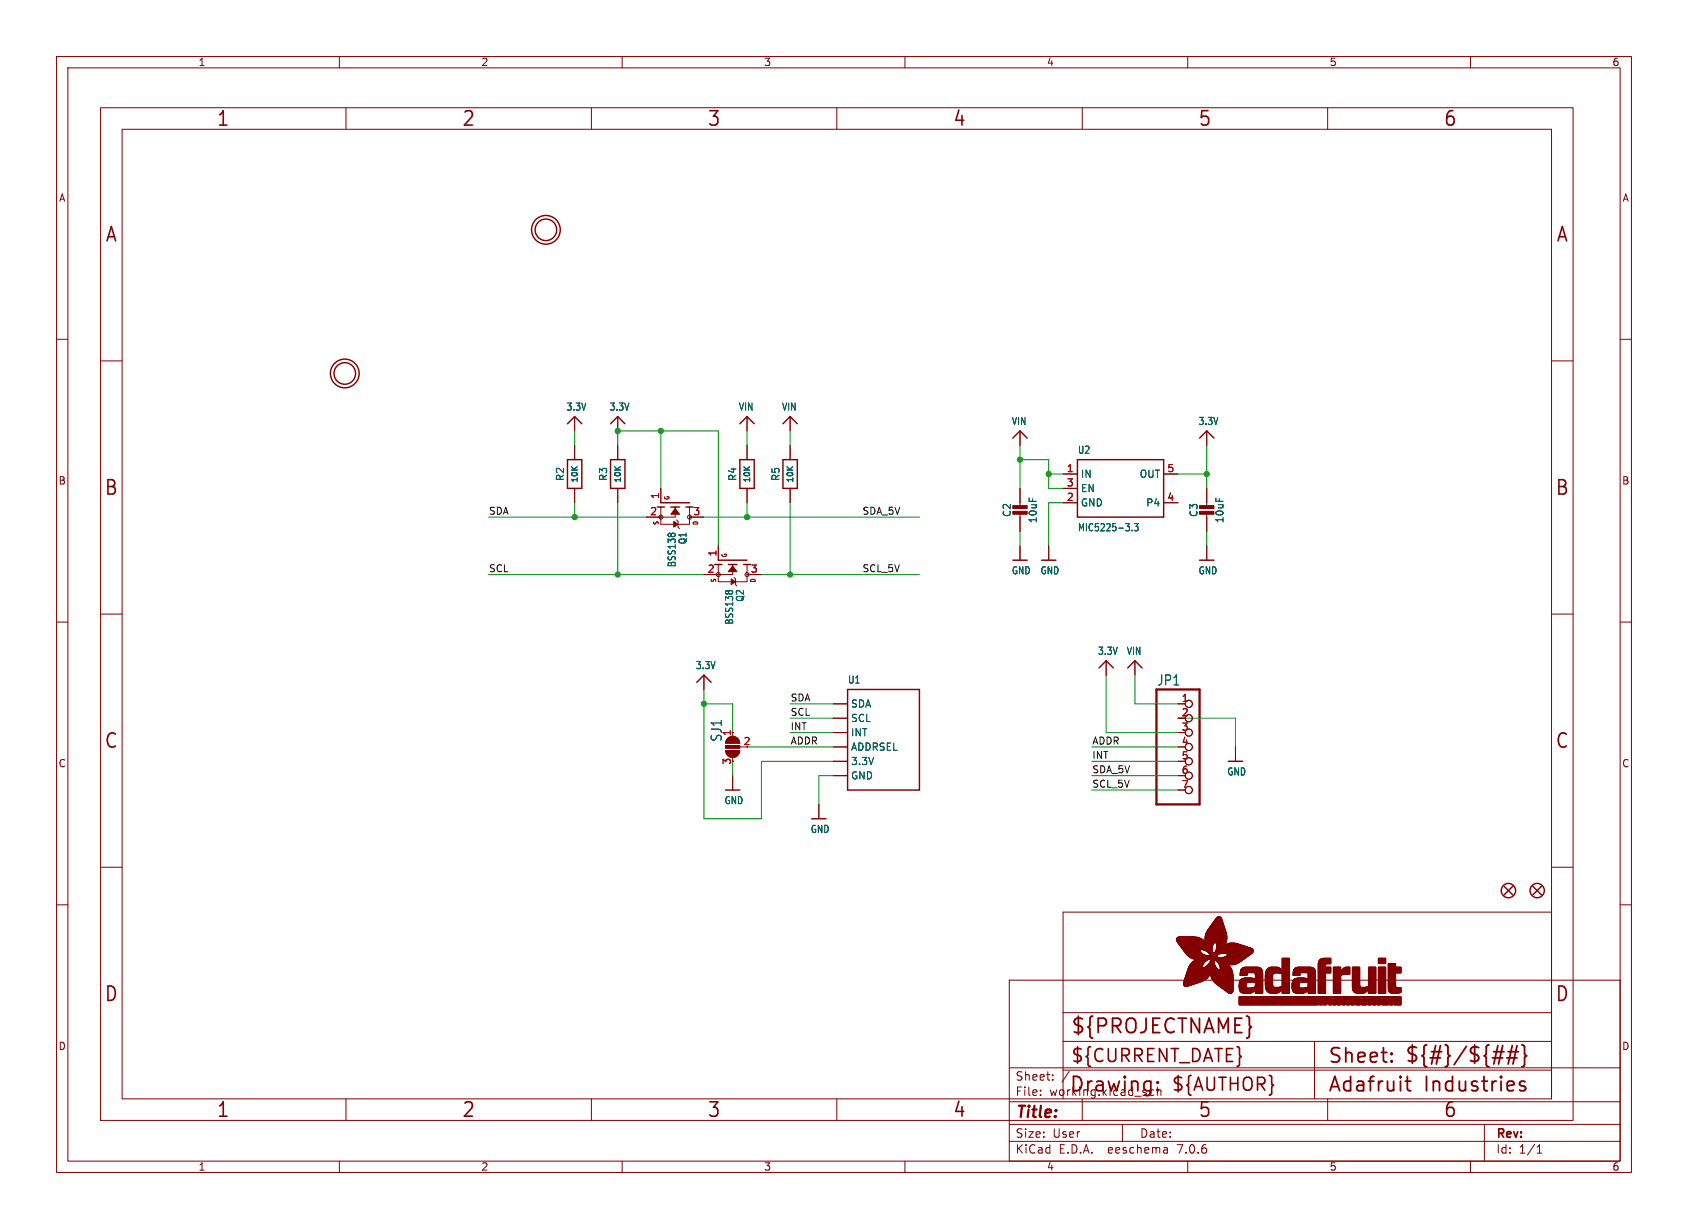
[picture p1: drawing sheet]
<svg xmlns="http://www.w3.org/2000/svg" width="298mm" height="217mm" viewBox="0 0 298 217" stroke-linecap="round" stroke-linejoin="round" font-family="sans-serif">
<defs><g id="words">
<g font-size="3.5" fill="#840000">
<text x="38.2" y="22.7">1</text>
<text x="81.6" y="22.7">2</text>
<text x="125" y="22.7">3</text>
<text x="168.4" y="22.7">4</text>
<text x="211.8" y="22.7">5</text>
<text x="255.1" y="22.7">6</text>
<text x="18.5" y="43.1">A</text>
<text x="275" y="43.1">A</text>
<text x="18.3" y="87.9">B</text>
<text x="274.9" y="87.9">B</text>
<text x="18.3" y="132.7">C</text>
<text x="274.9" y="132.7">C</text>
<text x="18.3" y="177.4">D</text>
<text x="274.9" y="177.4">D</text>
<text x="189.2" y="183.2">${PROJECTNAME}</text>
<text x="234.7" y="188.4">Sheet:</text>
<text x="248.3" y="188.3">${#}/${##}</text>
<text x="38.2" y="197.9">1</text>
<text x="81.6" y="197.9">2</text>
<text x="125" y="197.9">3</text>
<text x="168.4" y="197.9">4</text>
<text x="189" y="193.5">Drawing:</text>
<text x="211.8" y="197.9">5</text>
<text x="234.7" y="193.5">Adafruit</text>
<text x="251.8" y="193.5">Industries</text>
<text x="255.1" y="197.9">6</text>
</g>
<g font-size="3.2" fill="#840000">
<text x="189.2" y="188.2">${CURRENT_DATE}</text>
<text x="207" y="193.3">${AUTHOR}</text>
</g>
<text font-size="2.8" fill="#840000" x="179.4" y="198.2">Title:</text>
<g font-size="2.5" fill="#006464">
<text x="204.5" y="121.4">JP1</text>
<text x="127.8" y="131.2" transform="rotate(-90 127.8 131.2)">SJ1</text>
</g>
<g font-size="2.1" fill="#840000">
<text x="179.4" y="191.3">Sheet:</text>
<text x="179.4" y="194">File:</text>
<text x="185.5" y="194">working.kicad_sch</text>
<text x="179.4" y="201.4">Size:</text>
<text x="186.1" y="201.4">User</text>
<text x="201.4" y="201.4">Date:</text>
<text x="264.4" y="201.6">Rev:</text>
<text x="179.4" y="204.2">KiCad</text>
<text x="187.2" y="204.2">E.D.A.</text>
<text x="196.1" y="204.2">eeschema</text>
<text x="208.4" y="204.2">7.0.6</text>
<text x="264.4" y="204.2">Id:</text>
<text x="268.5" y="204.2">1/1</text>
</g>
<g font-size="1.8" fill="#840000">
<text x="35" y="11.9">1</text>
<text x="85" y="11.9">2</text>
<text x="135" y="11.9">3</text>
<text x="185" y="11.9">4</text>
<text x="235" y="11.9">5</text>
<text x="285" y="11.9">6</text>
<text x="10.3" y="35.9">A</text>
<text x="286.8" y="35.9">A</text>
<text x="10.3" y="85.9">B</text>
<text x="286.7" y="85.9">B</text>
<text x="10.3" y="135.9">C</text>
<text x="286.7" y="135.9">C</text>
<text x="10.3" y="185.9">D</text>
<text x="286.7" y="185.9">D</text>
<text x="35" y="207.2">1</text>
<text x="85" y="207.2">2</text>
<text x="135" y="207.2">3</text>
<text x="185" y="207.2">4</text>
<text x="235" y="207.2">5</text>
<text x="285" y="207.2">6</text>
</g>
<g font-size="1.8" fill="#006464">
<text x="100" y="72.8">3.3V</text>
<text x="107.7" y="72.8">3.3V</text>
<text x="130.5" y="72.8">VIN</text>
<text x="138.1" y="72.8">VIN</text>
<text x="178.8" y="75.4">VIN</text>
<text x="211.8" y="75.4">3.3V</text>
<text x="190.5" y="80.4">U2</text>
<text x="99.9" y="85.2" transform="rotate(-90 99.9 85.2)">R2</text>
<text x="107.5" y="85.2" transform="rotate(-90 107.5 85.2)">R3</text>
<text x="130.4" y="85.2" transform="rotate(-90 130.4 85.2)">R4</text>
<text x="138" y="85.2" transform="rotate(-90 138 85.2)">R5</text>
<text x="191" y="84.7">IN</text>
<text x="191" y="89.8">GND</text>
<text x="191" y="87.2">EN</text>
<text x="201.4" y="84.7">OUT</text>
<text x="202.5" y="89.8">P4</text>
<text x="178.9" y="91.5" transform="rotate(-90 178.9 91.5)">C2</text>
<text x="183.5" y="92.6" transform="rotate(-90 183.5 92.6)">10uF</text>
<text x="190.5" y="94.1">MIC5225-3.3</text>
<text x="211.9" y="91.5" transform="rotate(-90 211.9 91.5)">C3</text>
<text x="216.5" y="92.6" transform="rotate(-90 216.5 92.6)">10uF</text>
<text x="119.7" y="100.4" transform="rotate(-90 119.7 100.4)">BSS138</text>
<text x="121.6" y="96.4" transform="rotate(-90 121.6 96.4)">Q1</text>
<text x="178.8" y="101.8">GND</text>
<text x="183.9" y="101.8">GND</text>
<text x="211.8" y="101.8">GND</text>
<text x="131.7" y="106.5" transform="rotate(-90 131.7 106.5)">Q2</text>
<text x="129.8" y="110.6" transform="rotate(-90 129.8 110.6)">BSS138</text>
<text x="122.9" y="118.5">3.3V</text>
<text x="194" y="116">3.3V</text>
<text x="199.1" y="116">VIN</text>
<text x="149.8" y="121.1">U1</text>
<text x="150.4" y="125.3">SDA</text>
<text x="150.4" y="127.9">SCL</text>
<text x="150.4" y="130.4">INT</text>
<text x="150.4" y="132.9">ADDRSEL</text>
<text x="150.4" y="135.5">3.3V</text>
<text x="216.9" y="137.3">GND</text>
<text x="128" y="142.4">GND</text>
<text x="150.4" y="138">GND</text>
<text x="143.2" y="147.5">GND</text>
</g>
<g font-size="1.8" fill="#a90000">
<text x="188.5" y="83.6">1</text>
<text x="206.3" y="83.6">5</text>
<text x="116.6" y="88.3" transform="rotate(-90 116.6 88.3)">1</text>
<text x="188.5" y="88.6">2</text>
<text x="188.5" y="86.1">3</text>
<text x="206.3" y="88.6">4</text>
<text x="114.9" y="91.2">2</text>
<text x="122.5" y="91.2">3</text>
<text x="125" y="101.3">2</text>
<text x="126.7" y="98.5" transform="rotate(-90 126.7 98.5)">1</text>
<text x="132.6" y="101.3">3</text>
<text x="208.8" y="124.2">1</text>
<text x="129.3" y="130.2" transform="rotate(-90 129.3 130.2)">1</text>
<text x="131.4" y="131.8">2</text>
<text x="208.8" y="126.7">2</text>
<text x="208.8" y="129.3">3</text>
<text x="208.8" y="131.8">4</text>
<text x="129.3" y="135.3" transform="rotate(-90 129.3 135.3)">3</text>
<text x="208.8" y="134.4">5</text>
<text x="208.8" y="136.9">6</text>
<text x="208.8" y="139.4">7</text>
</g>
<g font-size="1.7" fill="#0f0f0f">
<text x="86.4" y="91.1">SDA</text>
<text x="152.4" y="91.1">SDA_5V</text>
<text x="86.4" y="101.3">SCL</text>
<text x="152.4" y="101.3">SCL_5V</text>
<text x="139.7" y="124.1">SDA</text>
<text x="139.7" y="129.2">INT</text>
<text x="139.7" y="131.7">ADDR</text>
<text x="139.7" y="126.7">SCL</text>
<text x="193" y="131.7">ADDR</text>
<text x="193" y="134.3">INT</text>
<text x="193" y="136.8">SDA_5V</text>
<text x="193" y="139.4">SCL_5V</text>
</g>
<g font-size="1.4" fill="#006464">
<text x="102.4" y="85.5" transform="rotate(-90 102.4 85.5)">10K</text>
<text x="110" y="85.5" transform="rotate(-90 110 85.5)">10K</text>
<text x="132.9" y="85.5" transform="rotate(-90 132.9 85.5)">10K</text>
<text x="140.5" y="85.5" transform="rotate(-90 140.5 85.5)">10K</text>
</g>
<g font-size="1.1" fill="#840000">
<text x="118.6" y="88.5" transform="rotate(-90 118.6 88.5)">G</text>
<text x="116.7" y="93" transform="rotate(-90 116.7 93)">S</text>
<text x="123.6" y="93" transform="rotate(-90 123.6 93)">D</text>
<text x="128.7" y="98.7" transform="rotate(-90 128.7 98.7)">G</text>
<text x="126.8" y="103.1" transform="rotate(-90 126.8 103.1)">S</text>
<text x="133.8" y="103.1" transform="rotate(-90 133.8 103.1)">D</text>
</g>
</g></defs>
<g fill="none" stroke="#840000" stroke-width=".18">
<path d="M10 10h278.5v197.3h-278.5zM12 12h274.5v193.3h-274.5zM17.8 19h260.3v179.1h-260.3zM60 10v2M61.2 19v3.9M104.6 19v3.9M110 10v2M148 19v3.9M160 10v2M191.3 19v3.9M210 10v2M234.7 19v3.9"/>
<path d="M260 10v2M21.6 22.9h252.7v171.4h-252.7zM10 60h2M286.5 60h2M17.8 63.8h3.8M101.6 73.7v2.5M101.6 78.7v2.6M109.2 73.7v2.5M109.2 78.7v2.6M132.1 73.7v2.5M132.1 78.7v2.6M139.7 73.7v2.5"/>
<path d="M139.7 78.7v2.6M180.3 76.2v2.5M213.4 76.2v2.5M274.3 63.8h3.8M101.6 86.4v2.5M109.2 86.4v2.5M116.8 89.7v3h5.1v-3M116.8 86.4v2.5M119.4 89.7v1.7h-5.1M119.6 91.9l.3 .3v1l.2 .3M121.9 91.4h2.6M127 99.8v3.1h5.1v-3.1"/>
<path d="M127 96.5v2.6M129.5 99.8v1.8h-5M132.1 86.4v2.5M139.7 86.4v2.5M180.3 86.4v3.3M180.3 90.7v3.3M180.3 96.5v2.6M185.4 96.5v2.6M188 83.8h2.5M188 88.9h2.5M188 86.4h2.5M205.7 83.8h2.6"/>
<path d="M205.7 88.9h2.6M213.4 86.4v3.3M213.4 90.7v3.3M213.4 96.5v2.6M10 110h2M17.8 108.6h3.8M124.5 119.4v2.5M129.8 102.1l.2 .3v1l.3 .2M132.1 101.6h2.5M195.6 116.8v2.6M200.7 116.8v2.6M274.3 108.6h3.8"/>
<path d="M286.5 110h2M129.5 133.7v.9M129.5 137.2v2.5M129.9 132.1h2.2M147.3 132.1h2.6M147.3 124.5h2.6M147.3 129.5h2.6M147.3 134.6h2.6M147.3 137.2h2.6M147.3 127h2.6M208.3 124.5h1.2M208.3 129.5h1.2"/>
<path d="M208.3 134.6h1.2M208.3 137.2h1.2M208.3 139.7h1.2M218.4 132.1v2.5M10 160h2M17.8 153.4h3.8M144.8 142.2v2.6M274.3 153.4h3.8M286.5 160h2M178.4 173.3h108.1v32h-108.1zM188 179.1h86.3M274.3 161.3h-86.3v33"/>
<path d="M61.2 194.3v3.8M104.6 194.3v3.8M148 194.3v3.8M178.4 198.8h108.1M178.4 194.8h108.1M178.4 188.8h108.1M184 193.6v.1M184 192.8v.1M186.1 190.9v.1M186.1 190.1v.1M188 184.1h86.3M188 189.2h86.3"/>
<path d="M189.1 189.4l-1.3 2M191.3 194.3v3.8M198.4 198.8v3M203.8 192.7l.2 .1M204 193.6l-.2 .1M204.6 192.2v1.5M204.6 192.9l.2-.2 .4 .1 .1 .9M232.4 184.1v10.2M234.7 194.3v3.8M262.5 198.8v6.5M60 205.3v2M110 205.3v2"/>
<path d="M160 205.3v2M178.4 201.8h108.1M206.3 203l.1 .9M206.4 203.8l-.1 .1M206.4 203.3h-.1M210 205.3v2M260 205.3v2M271.8 203.9h.8M271.8 202.8l.4-.4v1.5"/>
<circle cx="116.8" cy="91.4" r=".36"/>
<circle cx="121.9" cy="91.4" r=".36"/>
<circle cx="127" cy="101.6" r=".36"/>
<circle cx="132.1" cy="101.6" r=".36"/>
<circle cx="210.2" cy="124.5" r=".63"/>
<circle cx="210.2" cy="127" r=".63"/>
<circle cx="210.2" cy="132.1" r=".63"/>
<circle cx="210.2" cy="129.5" r=".63"/>
<circle cx="210.2" cy="134.6" r=".63"/>
<circle cx="210.2" cy="139.7" r=".63"/>
<circle cx="210.2" cy="137.2" r=".63"/>
</g>
<g fill="#840000" stroke="#840000" stroke-width=".18">
<path d="M212.1 90.4h2.5v.5h-2.5z"/>
<path d="M212.1 89.4h2.5v.5h-2.5z"/>
<path d="M128.6 130.5a1.27 1.27 0 0 1 1.4-.2 1.27 1.27 0 0 1 .8 1.1h-2.5v-.4z"/>
<path d="M128.3 131.8h2.5v.5h-2.5z"/>
<path d="M128.3 132.7h2.5a1.27 1.27 0 0 1-1.3 1.3 1.27 1.27 0 0 1-1.2-1.3z"/>
<path d="M129.5 100.1l.8 1h-1.5z"/>
<path d="M129.3 102.4l.7 .5-.7 .5z"/>
<path d="M119.4 89.9l.7 1h-1.5z"/>
<path d="M119.1 92.2l.8 .5-.8 .5z"/>
<path d="M208 166.3h4.8z"/>
<path d="M208 166.2l4.8 .1z"/>
<path d="M208 166.2h4.8z"/>
<path d="M208 166.2h4.7z"/>
<path d="M208 166.1l4.7 .1z"/>
<path d="M208 166.1h4.6z"/>
<path d="M208 166l4.5 .1z"/>
<path d="M208 166h4.5z"/>
<path d="M208 166.4h4.9z"/>
<path d="M208 166.3l4.9 .1z"/>
<path d="M208 166h4.4z"/>
<path d="M208 165.9l4.4 .1z"/>
<path d="M208.1 166.4l4.9 .1z"/>
<path d="M208.1 165.9h4.2z"/>
<path d="M208.1 166.5h4.9z"/>
<path d="M208.1 165.9h4.1z"/>
<path d="M208.1 165.8l4 .1z"/>
<path d="M208.1 166.6h5z"/>
<path d="M208.1 166.5l4.9 .1z"/>
<path d="M208.1 165.8h3.9z"/>
<path d="M208.2 166.6h4.9z"/>
<path d="M208.2 165.8h3.6z"/>
<path d="M208.2 166.6l4.9 .1z"/>
<path d="M208.2 165.7l3.5 .1z"/>
<path d="M208.2 166.7h5z"/>
<path d="M208.2 166.7h4.9z"/>
<path d="M208.3 166.7l4.9 .1z"/>
<path d="M208.3 165.7h3.3z"/>
<path d="M208.3 166.8h6.3z"/>
<path d="M208.3 166.8h4.9z"/>
<path d="M208.3 166.8l6.3 .1z"/>
<path d="M208.4 166.9h6.2z"/>
<path d="M208.4 167h6.1z"/>
<path d="M208.4 166.9l6.1 .1z"/>
<path d="M208.4 165.7h2.8z"/>
<path d="M208.5 167h6z"/>
<path d="M208.5 167l6 .1z"/>
<path d="M208.6 167.1h5.9z"/>
<path d="M208.6 167.1l5.8 .1z"/>
<path d="M208.6 167.2h5.8z"/>
<path d="M208.7 167.2l5.7 .1z"/>
<path d="M208.7 167.3h5.7z"/>
<path d="M208.7 167.3l5.7 .1z"/>
<path d="M208.8 167.4h5.6z"/>
<path d="M208.8 167.5h5.5z"/>
<path d="M208.8 167.4l5.5 .1z"/>
<path d="M208.9 167.5l5.4 .1z"/>
<path d="M208.9 167.6h5.4z"/>
<path d="M208.9 167.6l5.4 .1z"/>
<path d="M209 167.7h5.3z"/>
<path d="M209 167.7l5.3 .1z"/>
<path d="M209 167.8h5.3z"/>
<path d="M209.1 167.8h5.2z"/>
<path d="M209.1 167.8l5.2 .1z"/>
<path d="M209.1 167.9h5.2z"/>
<path d="M209.2 167.9l3.1 .1z"/>
<path d="M209.2 168h3z"/>
<path d="M209.2 174.1h1.8z"/>
<path d="M209.2 174l1.8 .1z"/>
<path d="M209.2 174h2z"/>
<path d="M209.2 174h2.1z"/>
<path d="M209.2 173.9l2.1 .1z"/>
<path d="M209.2 173.9h2.3z"/>
<path d="M209.2 173.9h2.4z"/>
<path d="M209.2 173.8l2.4 .1z"/>
<path d="M209.2 173.8h2.6z"/>
<path d="M209.2 168l3 .1z"/>
<path d="M209.3 174.1l1.4 .1z"/>
<path d="M209.3 174.1h1.5z"/>
<path d="M209.3 173.8h2.6z"/>
<path d="M209.3 173.7l2.6 .1z"/>
<path d="M209.3 173.7h2.8z"/>
<path d="M209.3 168.1h2.9z"/>
<path d="M209.3 174.2h1.2z"/>
<path d="M209.3 174.2h1.3z"/>
<path d="M209.3 173.7h2.9z"/>
<path d="M209.3 173.6l3 .1z"/>
<path d="M209.3 173.6h3.1z"/>
<path d="M209.3 173.6h3.2z"/>
<path d="M209.3 168.1l2.9 .1z"/>
<path d="M209.3 174.2l1.1 .1z"/>
<path d="M209.3 173.5l3.3 .1z"/>
<path d="M209.3 173.5h3.3z"/>
<path d="M209.3 173.4l3.4 .1z"/>
<path d="M209.3 173.4h3.5z"/>
<path d="M209.3 168.2h2.9z"/>
<path d="M209.4 174.3h.9z"/>
<path d="M209.4 173.4h3.4z"/>
<path d="M209.4 174.3h.8z"/>
<path d="M209.4 173.3l3.5 .1z"/>
<path d="M209.4 173.3h3.5z"/>
<path d="M209.4 173.3h3.6z"/>
<path d="M209.4 173.2l3.7 .1z"/>
<path d="M209.4 168.3h2.8z"/>
<path d="M209.4 168.2l2.8 .1z"/>
<path d="M209.4 174.3l.7 .1z"/>
<path d="M209.4 173.2h3.7z"/>
<path d="M209.4 173.2h3.8z"/>
<path d="M209.4 173.1l3.8 .1z"/>
<path d="M209.4 173.1h3.9z"/>
<path d="M209.5 173.1h3.8z"/>
<path d="M209.5 173l3.8 .1z"/>
<path d="M209.5 168.3l2.8 .1z"/>
<path d="M209.5 174.4h.5z"/>
<path d="M209.5 173h3.9z"/>
<path d="M209.5 172.9l4 .1z"/>
<path d="M209.5 168.4h2.8z"/>
<path d="M209.5 172.9h4z"/>
<path d="M209.5 172.8l4.1 .1z"/>
<path d="M209.5 172.8h4.1z"/>
<path d="M209.5 168.4l2.9 .1z"/>
<path d="M209.6 172.8h4z"/>
<path d="M209.6 172.7l4 .1z"/>
<path d="M209.6 168.5h2.8z"/>
<path d="M209.6 174.4h.3z"/>
<path d="M209.6 172.7h4.1z"/>
<path d="M209.6 172.6l4.1 .1z"/>
<path d="M209.6 168.5l2.9 .1z"/>
<path d="M209.6 172.6h4.1z"/>
<path d="M209.6 172.6h4.2z"/>
<path d="M209.6 172.5l4.2 .1z"/>
<path d="M209.6 172.5h4.2z"/>
<path d="M209.6 168.6h3z"/>
<path d="M209.6 168.6h2.9z"/>
<path d="M209.7 172.5h4.1z"/>
<path d="M209.7 172.4l4.1 .1z"/>
<path d="M209.7 172.4h4.2z"/>
<path d="M209.7 172.3l4.2 .1z"/>
<path d="M209.7 168.6l2.9 .1z"/>
<path d="M209.8 172.3h4.1z"/>
<path d="M209.8 172.2l4.1 .1z"/>
<path d="M209.8 172.2h4.1z"/>
<path d="M209.8 168.7l2.9 .1z"/>
<path d="M209.8 168.7h2.9z"/>
<path d="M209.8 172.1l4.2 .1z"/>
<path d="M209.8 172.1h4.2z"/>
<path d="M209.8 168.8h3z"/>
<path d="M209.8 172l4.2 .1z"/>
<path d="M209.8 172h4.2z"/>
<path d="M209.8 168.8h3.1z"/>
<path d="M209.9 171.9l4.1 .1z"/>
<path d="M209.9 171.9h4.1z"/>
<path d="M209.9 168.8l3 .1z"/>
<path d="M209.9 171.8l4.1 .1z"/>
<path d="M209.9 171.8h4.1z"/>
<path d="M209.9 168.9h3.1z"/>
<path d="M209.9 171.8h8z"/>
<path d="M209.9 171.7l8 .1z"/>
<path d="M209.9 171.7h7.9z"/>
<path d="M209.9 168.9h3.2z"/>
<path d="M210 171.6l7.8 .1z"/>
<path d="M210 171.6h7.8z"/>
<path d="M210 168.9l3.2 .1z"/>
<path d="M210 171.5l7.8 .1z"/>
<path d="M210 171.5h5.5z"/>
<path d="M210 169h3.3z"/>
<path d="M210 171.5h5.4z"/>
<path d="M210 171.4l5.4 .1z"/>
<path d="M210 171.4h5.3z"/>
<path d="M210 169h5.2z"/>
<path d="M210.1 171.3l5.1 .1z"/>
<path d="M210.1 171.3h5.1z"/>
<path d="M210.1 169l5.1 .1z"/>
<path d="M210.1 171.2l5 .1z"/>
<path d="M210.1 171.2h5z"/>
<path d="M210.1 171.1l5 .1z"/>
<path d="M210.1 171.1h4.9z"/>
<path d="M210.1 169.1h5z"/>
<path d="M210.2 171l2.5 .1z"/>
<path d="M210.2 171h2.5z"/>
<path d="M210.2 169.1h5z"/>
<path d="M210.2 171h2.4z"/>
<path d="M210.2 169.1l5 .1z"/>
<path d="M210.2 170.9l2.4 .1z"/>
<path d="M210.2 170.9h2.4z"/>
<path d="M210.2 169.2h5z"/>
<path d="M210.3 170.8l2.3 .1z"/>
<path d="M210.3 170.8h2.3z"/>
<path d="M210.3 169.2h4.9z"/>
<path d="M210.3 170.7l2.3 .1z"/>
<path d="M210.3 170.7h2.3z"/>
<path d="M210.3 169.2l5 .1z"/>
<path d="M210.4 170.7h2.2z"/>
<path d="M210.4 170.6l2.3 .1z"/>
<path d="M210.4 170.6h2.3z"/>
<path d="M210.4 169.3h5z"/>
<path d="M210.4 170.5l2.3 .1z"/>
<path d="M210.5 170.5h2.2z"/>
<path d="M210.5 169.3l5.2 .1z"/>
<path d="M210.5 170.4l2.3 .1z"/>
<path d="M210.5 170.4h2.3z"/>
<path d="M210.6 170.4h2.2z"/>
<path d="M210.6 169.4h9.6z"/>
<path d="M210.6 170.3l2.2 .1z"/>
<path d="M210.6 170.3h2.2z"/>
<path d="M210.7 170.3h2.2z"/>
<path d="M210.7 169.4l9.4 .1z"/>
<path d="M210.7 170.2l2.2 .1z"/>
<path d="M210.7 170.2h2.2z"/>
<path d="M210.8 170.2h2.2z"/>
<path d="M210.8 170.1l2.2 .1z"/>
<path d="M210.8 169.5h9.3z"/>
<path d="M210.8 170.1h2.2z"/>
<path d="M210.9 170.1h2.2z"/>
<path d="M211 170l2.1 .1z"/>
<path d="M211 170h2.1z"/>
<path d="M211 169.5l9 .1z"/>
<path d="M211 170h2.2z"/>
<path d="M211.1 169.9l2.2 .1z"/>
<path d="M211.1 169.9h2.2z"/>
<path d="M211.2 169.6h8.7z"/>
<path d="M211.2 169.8l2.1 .1z"/>
<path d="M211.3 169.8h2.1z"/>
<path d="M211.3 169.6h8.6z"/>
<path d="M211.4 169.7l2.1 .1z"/>
<path d="M211.5 169.7h2.1z"/>
<path d="M211.6 169.7h2z"/>
<path d="M211.7 169.6l2 .1z"/>
<path d="M212.7 167.9l1.6 .1z"/>
<path d="M212.8 168h1.5z"/>
<path d="M212.9 168h1.4z"/>
<path d="M212.9 171l2.1 .1z"/>
<path d="M213 171h2z"/>
<path d="M213 168l1.3 .1z"/>
<path d="M213 166h3.9z"/>
<path d="M213 165.9l3.9 .1z"/>
<path d="M213 165.9h3.9z"/>
<path d="M213 165.8l3.9 .1z"/>
<path d="M213.1 171h1.9z"/>
<path d="M213.1 168.1h1.2z"/>
<path d="M213.1 166.3l3.8 .1z"/>
<path d="M213.1 166.3h3.8z"/>
<path d="M213.1 166.2l3.8 .1z"/>
<path d="M213.1 166.2h3.8z"/>
<path d="M213.1 166.1l3.8 .1z"/>
<path d="M213.1 166.1h3.8z"/>
<path d="M213.1 166l3.8 .1z"/>
<path d="M213.1 165.8h3.8z"/>
<path d="M213.1 165.7l3.8 .1z"/>
<path d="M213.1 165.7h3.8z"/>
<path d="M213.1 165.6l3.8 .1z"/>
<path d="M213.1 165.6h3.8z"/>
<path d="M213.1 165.5l3.8 .1z"/>
<path d="M213.1 165.5h3.8z"/>
<path d="M213.1 166.4l3.7 .1z"/>
<path d="M213.1 166.4h3.8z"/>
<path d="M213.1 165.4l3.8 .1z"/>
<path d="M213.1 165.4h3.8z"/>
<path d="M213.1 170.9l1.9 .1z"/>
<path d="M213.1 166.5l3.7 .1z"/>
<path d="M213.1 166.5h3.7z"/>
<path d="M213.1 165.3l3.8 .1z"/>
<path d="M213.1 165.3h3.8z"/>
<path d="M213.2 170.9h1.7z"/>
<path d="M213.2 166.7h1.6z"/>
<path d="M213.2 166.6l3.6 .1z"/>
<path d="M213.2 166.6h3.6z"/>
<path d="M213.2 165.2l3.7 .1z"/>
<path d="M213.2 165.2h3.7z"/>
<path d="M213.2 165.1l3.7 .1z"/>
<path d="M213.2 168.1l1.1 .1z"/>
<path d="M213.2 166.7l1.5 .1z"/>
<path d="M213.2 166.7h1.5z"/>
<path d="M213.2 165.1h3.6z"/>
<path d="M213.2 165l3.6 .1z"/>
<path d="M213.3 170.9h1.6z"/>
<path d="M213.3 166.8h1.3z"/>
<path d="M213.3 165h3.5z"/>
<path d="M213.3 164.9l3.5 .1z"/>
<path d="M213.3 170.8l1.6 .1z"/>
<path d="M213.3 168.2h1z"/>
<path d="M213.3 164.9h3.5z"/>
<path d="M213.3 164.8l3.5 .1z"/>
<path d="M213.4 170.8h1.5z"/>
<path d="M213.4 164.8h3.4z"/>
<path d="M213.4 164.8h3.3z"/>
<path d="M213.4 164.7l3.3 .1z"/>
<path d="M213.4 168.2l1 .1z"/>
<path d="M213.4 164.7h3.3z"/>
<path d="M213.4 164.6l3.3 .1z"/>
<path d="M213.5 170.7l1.4 .1z"/>
<path d="M213.5 170.7h1.3z"/>
<path d="M213.5 168.3h.9z"/>
<path d="M213.5 164.6h3.2z"/>
<path d="M213.5 164.5l3.2 .1z"/>
<path d="M213.5 164.5h3.2z"/>
<path d="M213.5 164.5h3.1z"/>
<path d="M213.6 170.6l1.2 .1z"/>
<path d="M213.6 170.6h1.2z"/>
<path d="M213.6 168.3l.8 .1z"/>
<path d="M213.6 164.4l3 .1z"/>
<path d="M213.6 164.4h3z"/>
<path d="M213.6 168.4h.8z"/>
<path d="M213.6 164.3l3 .1z"/>
<path d="M213.7 170.5l1.1 .1z"/>
<path d="M213.7 170.5h1.1z"/>
<path d="M213.7 168.4l.8 .1z"/>
<path d="M213.7 164.3h2.9z"/>
<path d="M213.7 170.5h1z"/>
<path d="M213.7 168.5h.9z"/>
<path d="M213.7 168.5h.8z"/>
<path d="M213.7 164.2l2.9 .1z"/>
<path d="M213.7 164.2h2.8z"/>
<path d="M213.7 170.4l1 .1z"/>
<path d="M213.8 170.4h.9z"/>
<path d="M213.8 169h1.4z"/>
<path d="M213.8 168.6h2.1z"/>
<path d="M213.8 168.5l2.3 .1z"/>
<path d="M213.8 164.2h2.7z"/>
<path d="M213.8 164.1l2.7 .1z"/>
<path d="M213.8 170.3l.9 .1z"/>
<path d="M213.8 168.9l1.4 .1z"/>
<path d="M213.8 168.6l1.9 .1z"/>
<path d="M213.8 168.6h2z"/>
<path d="M213.8 164.1h2.7z"/>
<path d="M213.8 170.3h.9z"/>
<path d="M213.8 168.9h1.4z"/>
<path d="M213.8 168.7h1.7z"/>
<path d="M213.8 164l2.7 .1z"/>
<path d="M213.9 170.3h.8z"/>
<path d="M213.9 170.2l.8 .1z"/>
<path d="M213.9 168.9h1.4z"/>
<path d="M213.9 168.8l1.4 .1z"/>
<path d="M213.9 168.8h1.4z"/>
<path d="M213.9 168.8h1.5z"/>
<path d="M213.9 168.7l1.6 .1z"/>
<path d="M213.9 164h2.6z"/>
<path d="M213.9 170.2h.8z"/>
<path d="M213.9 169.6l6 .1z"/>
<path d="M213.9 163.9l2.6 .1z"/>
<path d="M213.9 170.1l.8 .1z"/>
<path d="M213.9 163.9h2.5z"/>
<path d="M214 170.1h.7z"/>
<path d="M214 170l.7 .1z"/>
<path d="M214 169.7h5.8z"/>
<path d="M214 163.8l2.4 .1z"/>
<path d="M214 163.8h2.4z"/>
<path d="M214 170h.7z"/>
<path d="M214 169.9l.7 .1z"/>
<path d="M214 169.9h.7z"/>
<path d="M214 169.8l.7 .1z"/>
<path d="M214 169.8h.8z"/>
<path d="M214 169.7l5.7 .1z"/>
<path d="M214 172.2l4 .1z"/>
<path d="M214 172.2h4z"/>
<path d="M214 172.2h3.9z"/>
<path d="M214 172.1l3.9 .1z"/>
<path d="M214 172.1h3.9z"/>
<path d="M214 172l3.9 .1z"/>
<path d="M214 172h3.9z"/>
<path d="M214 171.9l3.9 .1z"/>
<path d="M214 163.7l2.4 .1z"/>
<path d="M214.1 172.6h3.9z"/>
<path d="M214.1 172.5l3.9 .1z"/>
<path d="M214.1 172.5h3.9z"/>
<path d="M214.1 172.4l3.9 .1z"/>
<path d="M214.1 172.4h3.9z"/>
<path d="M214.1 172.3l3.9 .1z"/>
<path d="M214.1 172.3h3.9z"/>
<path d="M214.1 171.9h3.8z"/>
<path d="M214.1 171.8l3.8 .1z"/>
<path d="M214.1 171.8h3.8z"/>
<path d="M214.1 163.7h2.3z"/>
<path d="M214.1 172.7h3.9z"/>
<path d="M214.1 172.6l3.9 .1z"/>
<path d="M214.1 163.6l2.3 .1z"/>
<path d="M214.1 163.6h2.3z"/>
<path d="M214.1 172.8h3.9z"/>
<path d="M214.1 172.7l3.9 .1z"/>
<path d="M214.2 172.9h3.8z"/>
<path d="M214.2 172.8l3.8 .1z"/>
<path d="M214.2 172.8h3.8z"/>
<path d="M214.2 163.6h2.1z"/>
<path d="M214.2 163.5l2.1 .1z"/>
<path d="M214.2 173h3.8z"/>
<path d="M214.2 172.9l3.8 .1z"/>
<path d="M214.2 163.5h2.1z"/>
<path d="M214.2 163.4l2.1 .1z"/>
<path d="M214.3 173.1h3.7z"/>
<path d="M214.3 173l3.7 .1z"/>
<path d="M214.3 163.4h2z"/>
<path d="M214.3 173.2h3.7z"/>
<path d="M214.3 173.1l3.7 .1z"/>
<path d="M214.3 163.3l2 .1z"/>
<path d="M214.3 163.3h2z"/>
<path d="M214.4 173.2l3.6 .1z"/>
<path d="M214.4 173.2h3.6z"/>
<path d="M214.4 163.3h1.9z"/>
<path d="M214.4 163.2l1.8 .1z"/>
<path d="M214.4 173.3h3.6z"/>
<path d="M214.4 163.2h1.8z"/>
<path d="M214.5 173.3l3.5 .1z"/>
<path d="M214.5 163.2h1.7z"/>
<path d="M214.5 173.4h3.5z"/>
<path d="M214.5 163.1l1.7 .1z"/>
<path d="M214.5 163.1h1.7z"/>
<path d="M214.5 173.4l3.5 .1z"/>
<path d="M214.5 163l1.7 .1z"/>
<path d="M214.6 173.5h3.4z"/>
<path d="M214.6 173.6h3.4z"/>
<path d="M214.6 173.5l3.4 .1z"/>
<path d="M214.6 163h1.6z"/>
<path d="M214.6 168.5h6.8z"/>
<path d="M214.6 162.9l1.6 .1z"/>
<path d="M214.6 162.9h1.5z"/>
<path d="M214.7 173.7h3.3z"/>
<path d="M214.7 173.6l3.3 .1z"/>
<path d="M214.7 168.5h6.7z"/>
<path d="M214.7 162.9h1.4z"/>
<path d="M214.7 162.8l1.4 .1z"/>
<path d="M214.7 162.8h1.4z"/>
<path d="M214.8 173.7l3.2 .1z"/>
<path d="M214.8 168.4l6.7 .1z"/>
<path d="M214.8 162.7l1.3 .1z"/>
<path d="M214.8 162.7h1.3z"/>
<path d="M214.8 173.8h3.2z"/>
<path d="M214.8 168.4h6.7z"/>
<path d="M214.8 168.3l6.7 .1z"/>
<path d="M214.8 162.6l1.3 .1z"/>
<path d="M214.9 168.3h6.6z"/>
<path d="M214.9 162.6h1.2z"/>
<path d="M214.9 162.6h1.1z"/>
<path d="M214.9 173.9h3.1z"/>
<path d="M214.9 173.8l3.1 .1z"/>
<path d="M214.9 169.8h4.8z"/>
<path d="M214.9 168.2l6.7 .1z"/>
<path d="M214.9 168.2h6.7z"/>
<path d="M214.9 162.5l1.1 .1z"/>
<path d="M214.9 162.5h1.1z"/>
<path d="M214.9 166.7h1.8z"/>
<path d="M215 173.9h3z"/>
<path d="M215 169.8h4.6z"/>
<path d="M215 168.1l6.6 .1z"/>
<path d="M215 168.1h6.6z"/>
<path d="M215 168.1h6.5z"/>
<path d="M215 166.7h1.7z"/>
<path d="M215 162.5h1z"/>
<path d="M215 162.4l1 .1z"/>
<path d="M215 174h3z"/>
<path d="M215 173.9l3 .1z"/>
<path d="M215 168l6.5 .1z"/>
<path d="M215 168h6.5z"/>
<path d="M215 166.8h1.7z"/>
<path d="M215 166.7l1.7 .1z"/>
<path d="M215 162.4h1z"/>
<path d="M215 169.8l4.6 .1z"/>
<path d="M215 167.9l6.5 .1z"/>
<path d="M215 167.9h6.5z"/>
<path d="M215.1 174h2.9z"/>
<path d="M215.1 167.8l6.4 .1z"/>
<path d="M215.1 167.8h6.3z"/>
<path d="M215.1 167.7l6.2 .1z"/>
<path d="M215.1 167.7h6.2z"/>
<path d="M215.1 166.9l1.5 .1z"/>
<path d="M215.1 166.9h1.5z"/>
<path d="M215.1 166.8l1.6 .1z"/>
<path d="M215.1 162.3l.8 .1z"/>
<path d="M215.1 162.3h.8z"/>
<path d="M215.1 174l2.9 .1z"/>
<path d="M215.1 169.9l4.4 .1z"/>
<path d="M215.1 169.9h4.4z"/>
<path d="M215.1 167.7h6.1z"/>
<path d="M215.1 167.6l6 .1z"/>
<path d="M215.1 167.6h5.9z"/>
<path d="M215.1 167.6h5.8z"/>
<path d="M215.1 167.5l5.7 .1z"/>
<path d="M215.1 167.5h5.6z"/>
<path d="M215.1 167.4l5.5 .1z"/>
<path d="M215.1 167.4h5.4z"/>
<path d="M215.1 167.4h5.2z"/>
<path d="M215.1 167.3l5.2 .1z"/>
<path d="M215.1 167.3h5.1z"/>
<path d="M215.1 167.3h1.2z"/>
<path d="M215.1 167.2l4.9 .1z"/>
<path d="M215.1 167.2h1.3z"/>
<path d="M215.1 167.1l1.4 .1z"/>
<path d="M215.1 167.1h1.4z"/>
<path d="M215.1 167l1.4 .1z"/>
<path d="M215.1 167h1.5z"/>
<path d="M215.1 162.2l.8 .1z"/>
<path d="M215.2 174.1h2.8z"/>
<path d="M215.2 170h4.2z"/>
<path d="M215.2 162.2h.7z"/>
<path d="M215.2 170l4.2 .1z"/>
<path d="M215.2 162.2h.6z"/>
<path d="M215.3 174.1l2.7 .1z"/>
<path d="M215.3 170.1h4z"/>
<path d="M215.3 162.1l.4 .1z"/>
<path d="M215.3 174.2h2.7z"/>
<path d="M215.3 170.1l3.9 .1z"/>
<path d="M215.3 170.1h3.9z"/>
<path d="M215.3 162.1h.4z"/>
<path d="M215.3 170.2h3.8z"/>
<path d="M215.4 170.2l3.6 .1z"/>
<path d="M215.4 170.2h3.6z"/>
<path d="M215.4 174.3h2.6z"/>
<path d="M215.4 174.2l2.6 .1z"/>
<path d="M215.4 170.3h3.5z"/>
<path d="M215.5 174.3h2.5z"/>
<path d="M215.5 170.4h3.2z"/>
<path d="M215.5 170.3l3.3 .1z"/>
<path d="M215.5 170.4l1.4 .1z"/>
<path d="M215.5 170.4h1.4z"/>
<path d="M215.5 174.3l2.5 .1z"/>
<path d="M215.5 170.5h1.5z"/>
<path d="M215.6 174.4h2.4z"/>
<path d="M215.6 171.5h2.2z"/>
<path d="M215.6 170.6h1.5z"/>
<path d="M215.6 170.5l1.4 .1z"/>
<path d="M215.6 170.5h1.4z"/>
<path d="M215.6 170.7h1.6z"/>
<path d="M215.6 170.6l1.6 .1z"/>
<path d="M215.6 170.6h1.6z"/>
<path d="M215.7 170.7l1.6 .1z"/>
<path d="M215.7 170.7h1.6z"/>
<path d="M215.7 174.4l2.3 .1z"/>
<path d="M215.7 171.5h2.1z"/>
<path d="M215.7 171.4l2 .1z"/>
<path d="M215.7 170.9h1.7z"/>
<path d="M215.7 170.8l1.7 .1z"/>
<path d="M215.7 170.8h1.7z"/>
<path d="M215.7 170.8h1.6z"/>
<path d="M215.7 174.5h2.3z"/>
<path d="M215.7 171.4h2z"/>
<path d="M215.7 171.3l2 .1z"/>
<path d="M215.7 171l1.8 .1z"/>
<path d="M215.7 171h1.8z"/>
<path d="M215.7 170.9l1.8 .1z"/>
<path d="M215.7 170.9h1.8z"/>
<path d="M215.8 171.3h1.9z"/>
<path d="M215.8 171.2l1.8 .1z"/>
<path d="M215.8 171.2h1.8z"/>
<path d="M215.8 171.1l1.8 .1z"/>
<path d="M215.8 171.1h1.8z"/>
<path d="M215.8 174.5h2.2z"/>
<path d="M215.8 174.5l2.2 .1z"/>
<path d="M215.8 169.3l4.5 .1z"/>
<path d="M215.9 174.6h2.1z"/>
<path d="M216 174.6l2 .1z"/>
<path d="M216 174.7h2z"/>
<path d="M216.1 174.7l1.9 .1z"/>
<path d="M216.1 174.8h1.9z"/>
<path d="M216.2 174.8l1.8 .1z"/>
<path d="M216.2 169.3h4.1z"/>
<path d="M216.2 174.9h1.8z"/>
<path d="M216.3 174.9h1.7z"/>
<path d="M216.3 169.3h4.1z"/>
<path d="M216.3 174.9l1.7 .1z"/>
<path d="M216.4 167.3h3.7z"/>
<path d="M216.4 175h1.6z"/>
<path d="M216.4 169.2l4.1 .1z"/>
<path d="M216.5 175l1.5 .1z"/>
<path d="M216.5 167.2h3.3z"/>
<path d="M216.5 175.1h1.5z"/>
<path d="M216.5 169.2h4z"/>
<path d="M216.5 167.1l3.2 .1z"/>
<path d="M216.6 175.1l1.4 .1z"/>
<path d="M216.6 169.2h3.9z"/>
<path d="M216.6 168.5l4.8 .1z"/>
<path d="M216.6 167.1h2.9z"/>
<path d="M216.6 175.2h1.4z"/>
<path d="M216.7 175.2h1.3z"/>
<path d="M216.7 169.1l3.9 .1z"/>
<path d="M216.7 167l2.6 .1z"/>
<path d="M216.7 169.1h3.9z"/>
<path d="M216.8 175.3h1.2z"/>
<path d="M216.8 175.2l1.2 .1z"/>
<path d="M216.8 168.6h4.5z"/>
<path d="M216.8 167h2.4z"/>
<path d="M216.8 169.1h3.9z"/>
<path d="M216.8 167h2.3z"/>
<path d="M216.9 175.3h1.1z"/>
<path d="M216.9 175.3l1.1 .1z"/>
<path d="M216.9 170.4h1.7z"/>
<path d="M216.9 169l3.8 .1z"/>
<path d="M216.9 169h3.9z"/>
<path d="M216.9 166.9l2.1 .1z"/>
<path d="M216.9 175.4h1z"/>
<path d="M216.9 170.4l1.7 .1z"/>
<path d="M216.9 168.6l4.3 .1z"/>
<path d="M217 168.7h4.2z"/>
<path d="M217 175.4h.9z"/>
<path d="M217 168.9l3.9 .1z"/>
<path d="M217 168.9h3.9z"/>
<path d="M217 168.9h4z"/>
<path d="M217 168.8h4.1z"/>
<path d="M217 168.7l4.1 .1z"/>
<path d="M217 166.9h1.9z"/>
<path d="M217 175.4l.9 .1z"/>
<path d="M217 168.8l4 .1z"/>
<path d="M217 168.8h4z"/>
<path d="M217 166.9h1.8z"/>
<path d="M217.1 170.5h1.4z"/>
<path d="M217.1 175.5h.8z"/>
<path d="M217.1 175.5h.7z"/>
<path d="M217.1 166.8l1.6 .1z"/>
<path d="M217.2 175.5l.6 .1z"/>
<path d="M217.2 170.5h1.1z"/>
<path d="M217.2 175.6h.6z"/>
<path d="M217.2 170.5l1.1 .1z"/>
<path d="M217.3 175.6h.4z"/>
<path d="M217.3 166.8h1.2z"/>
<path d="M217.4 166.8h1z"/>
<path d="M217.4 175.6l.1 .1z"/>
<path d="M217.4 170.6h.6z"/>
<path d="M219.1 177.7h14z"/>
<path d="M219.1 177.6l14 .1z"/>
<path d="M219.1 177.6h14z"/>
<path d="M219.1 177.5l14 .1z"/>
<path d="M219.1 177.5h14z"/>
<path d="M219.1 177.4l14 .1z"/>
<path d="M219.1 177.4h14z"/>
<path d="M219.1 177.3l14 .1z"/>
<path d="M219.1 177.3h14z"/>
<path d="M219.1 177.2l14 .1z"/>
<path d="M219.1 177.2h14z"/>
<path d="M219.1 177.1l14 .1z"/>
<path d="M219.1 177.1h14z"/>
<path d="M219.1 177l14 .1z"/>
<path d="M219.1 177h14z"/>
<path d="M219.1 176.9l14 .1z"/>
<path d="M219.1 176.9h14z"/>
<path d="M219.1 176.8l14 .1z"/>
<path d="M219.1 176.8h14z"/>
<path d="M219.1 176.7l14 .1z"/>
<path d="M219.1 176.7h14z"/>
<path d="M219.1 176.6l14 .1z"/>
<path d="M219.1 176.6h14z"/>
<path d="M219.1 176.5l14 .1z"/>
<path d="M219.1 176.5h14z"/>
<path d="M219.1 176.4l28.6 .1z"/>
<path d="M219.1 176.4h28.6z"/>
<path d="M219.1 176.3l28.6 .1z"/>
<path d="M219.1 176.3h28.6z"/>
<path d="M219.1 174.6h1.3z"/>
<path d="M219.1 174.5l1.3 .1z"/>
<path d="M219.1 174.5h1.2z"/>
<path d="M219.1 174.4l1.2 .1z"/>
<path d="M219.1 174.4h1.2z"/>
<path d="M219.1 174.3l1.2 .1z"/>
<path d="M219.1 174.3h1.2z"/>
<path d="M219.1 174.2l1.2 .1z"/>
<path d="M219.1 174.2h1.2z"/>
<path d="M219.1 174.1l1.2 .1z"/>
<path d="M219.1 174.1h1.2z"/>
<path d="M219.1 174.9l4.2 .1z"/>
<path d="M219.1 174.9h4.2z"/>
<path d="M219.1 174.8l4.2 .1z"/>
<path d="M219.1 174.8h4.2z"/>
<path d="M219.1 174.7l4.2 .1z"/>
<path d="M219.1 174.7h1.5z"/>
<path d="M219.1 174.6l1.4 .1z"/>
<path d="M219.1 174l1.2 .1z"/>
<path d="M219.1 174h1.2z"/>
<path d="M219.1 173.9l1.2 .1z"/>
<path d="M219.1 173.9h1.3z"/>
<path d="M219.1 173.8l1.3 .1z"/>
<path d="M219.1 173.8h1.4z"/>
<path d="M219.1 173.8h1.5z"/>
<path d="M219.1 173.7l1.5 .1z"/>
<path d="M219.1 175.1h4.2z"/>
<path d="M219.1 175l4.2 .1z"/>
<path d="M219.1 175h4.2z"/>
<path d="M219.1 173.7h4.2z"/>
<path d="M219.1 173.6l4.2 .1z"/>
<path d="M219.1 173.6h4.2z"/>
<path d="M219.2 175.1l2.7 .1z"/>
<path d="M219.2 173.6h4.1z"/>
<path d="M219.2 173.5l4.1 .1z"/>
<path d="M219.2 175.2h2.6z"/>
<path d="M219.2 175.2h2.7z"/>
<path d="M219.2 173.5h4.1z"/>
<path d="M219.2 173.4l4.1 .1z"/>
<path d="M219.2 173.4h4.1z"/>
<path d="M219.3 175.3h2.4z"/>
<path d="M219.3 175.3h2.5z"/>
<path d="M219.3 175.2l2.5 .1z"/>
<path d="M219.3 173.4h4z"/>
<path d="M219.3 173.3l4 .1z"/>
<path d="M219.3 172.5h1.2z"/>
<path d="M219.3 172.4l1.2 .1z"/>
<path d="M219.3 172.4h1.2z"/>
<path d="M219.3 172.3l1.2 .1z"/>
<path d="M219.3 172.3h1.2z"/>
<path d="M219.3 172.2l1.2 .1z"/>
<path d="M219.3 172.2h1.2z"/>
<path d="M219.3 172.1l1.3 .1z"/>
<path d="M219.3 173.3h4z"/>
<path d="M219.3 172.1h1.3z"/>
<path d="M219.3 172l1.3 .1z"/>
<path d="M219.3 172h1.3z"/>
<path d="M219.3 172h3.9z"/>
<path d="M219.3 171.9l3.9 .1z"/>
<path d="M219.3 171.9h3.9z"/>
<path d="M219.3 175.4h2.3z"/>
<path d="M219.3 175.3l2.4 .1z"/>
<path d="M219.3 171.8l3.9 .1z"/>
<path d="M219.3 171.8h3.9z"/>
<path d="M219.3 171.7l3.9 .1z"/>
<path d="M219.3 171.7h3.9z"/>
<path d="M219.4 175.4h2.1z"/>
<path d="M219.4 173.2l3.9 .1z"/>
<path d="M219.4 173.2h3.9z"/>
<path d="M219.4 171.6l3.8 .1z"/>
<path d="M219.4 171.6h3.8z"/>
<path d="M219.4 171.5l3.8 .1z"/>
<path d="M219.4 171.5h3.8z"/>
<path d="M219.4 171.5h3.7z"/>
<path d="M219.4 175.5h2z"/>
<path d="M219.4 175.4l2.1 .1z"/>
<path d="M219.4 171.4l3.7 .1z"/>
<path d="M219.4 171.4h3.7z"/>
<path d="M219.5 173.1l3.8 .1z"/>
<path d="M219.5 171.4h3.6z"/>
<path d="M219.5 175.5h1.9z"/>
<path d="M219.5 173.1h3.8z"/>
<path d="M219.5 171.3l3.5 .1z"/>
<path d="M219.5 171.3h3.5z"/>
<path d="M219.6 173.1h3.7z"/>
<path d="M219.6 171.3h3.4z"/>
<path d="M219.6 175.5l1.7 .1z"/>
<path d="M219.6 171.2l3.3 .1z"/>
<path d="M219.6 175.6h1.6z"/>
<path d="M219.6 173l3.7 .1z"/>
<path d="M219.6 171.2h3.3z"/>
<path d="M219.7 171.2h3.2z"/>
<path d="M219.7 171.1l3.1 .1z"/>
<path d="M219.7 173h2.1z"/>
<path d="M219.8 171.1h2.9z"/>
<path d="M219.8 175.6h1.2z"/>
<path d="M219.9 173h1.6z"/>
<path d="M219.9 171l2.7 .1z"/>
<path d="M220 172.9l1.3 .1z"/>
<path d="M220 171h2.5z"/>
<path d="M221.3 174.7h2z"/>
<path d="M221.4 174.6l1.9 .1z"/>
<path d="M221.6 174.6h1.7z"/>
<path d="M221.7 174.6h1.6z"/>
<path d="M221.7 174.5l1.6 .1z"/>
<path d="M221.8 174.5h1.5z"/>
<path d="M221.8 172h1.4z"/>
<path d="M221.9 172l1.3 .1z"/>
<path d="M221.9 174.5h1.4z"/>
<path d="M221.9 172.1l1.4 .1z"/>
<path d="M221.9 172.1h1.4z"/>
<path d="M221.9 172.1h1.3z"/>
<path d="M221.9 172.3h1.4z"/>
<path d="M221.9 172.2l1.4 .1z"/>
<path d="M221.9 172.2h1.4z"/>
<path d="M222 175.6h1.3z"/>
<path d="M222 175.5l1.3 .1z"/>
<path d="M222 175.5h1.3z"/>
<path d="M222 175.4l1.3 .1z"/>
<path d="M222 175.4h1.3z"/>
<path d="M222 175.3l1.3 .1z"/>
<path d="M222 175.3h1.3z"/>
<path d="M222 175.2l1.3 .1z"/>
<path d="M222 175.2h1.3z"/>
<path d="M222 175.1l1.3 .1z"/>
<path d="M222 174.4l1.3 .1z"/>
<path d="M222 174.4h1.3z"/>
<path d="M222 174.3l1.3 .1z"/>
<path d="M222 174.3h1.3z"/>
<path d="M222 174.2l1.3 .1z"/>
<path d="M222 174.2h1.3z"/>
<path d="M222 174.1l1.3 .1z"/>
<path d="M222 174.1h1.3z"/>
<path d="M222 174l1.3 .1z"/>
<path d="M222 174h1.3z"/>
<path d="M222 173.9l1.3 .1z"/>
<path d="M222 173.9h1.3z"/>
<path d="M222 173.8l1.3 .1z"/>
<path d="M222 173.8h1.3z"/>
<path d="M222 173.7l1.3 .1z"/>
<path d="M222 173h1.3z"/>
<path d="M222 172.9l1.3 .1z"/>
<path d="M222 172.9h1.3z"/>
<path d="M222 172.8l1.3 .1z"/>
<path d="M222 172.8h1.3z"/>
<path d="M222 172.7l1.3 .1z"/>
<path d="M222 172.7h1.3z"/>
<path d="M222 172.6l1.3 .1z"/>
<path d="M222 172.6h1.3z"/>
<path d="M222 172.5l1.3 .1z"/>
<path d="M222 172.5h1.3z"/>
<path d="M222 172.4l1.3 .1z"/>
<path d="M222 172.4h1.3z"/>
<path d="M222 172.3l1.3 .1z"/>
<path d="M223.7 174.2h1.3z"/>
<path d="M223.7 174.1l1.3 .1z"/>
<path d="M223.7 174.1h1.3z"/>
<path d="M223.7 174l1.3 .1z"/>
<path d="M223.7 174h1.3z"/>
<path d="M223.7 173.9l1.3 .1z"/>
<path d="M223.7 173.9h1.3z"/>
<path d="M223.7 173.8l1.3 .1z"/>
<path d="M223.7 173.8h1.3z"/>
<path d="M223.7 173.7l1.3 .1z"/>
<path d="M223.7 173.7h1.3z"/>
<path d="M223.7 173.6l1.3 .1z"/>
<path d="M223.7 173.6h1.3z"/>
<path d="M223.7 173.5l1.3 .1z"/>
<path d="M223.7 173.5h1.3z"/>
<path d="M223.7 173.4l1.3 .1z"/>
<path d="M223.7 173.4h1.3z"/>
<path d="M223.7 173.3l1.3 .1z"/>
<path d="M223.7 173.3h1.3z"/>
<path d="M223.7 173.2l1.3 .1z"/>
<path d="M223.7 173.2h1.3z"/>
<path d="M223.7 173.1l1.3 .1z"/>
<path d="M223.7 173.1h1.3z"/>
<path d="M223.7 173l1.3 .1z"/>
<path d="M223.7 173h1.3z"/>
<path d="M223.7 172.9l1.3 .1z"/>
<path d="M223.7 172.9h1.3z"/>
<path d="M223.7 172.8l1.3 .1z"/>
<path d="M223.7 172.8h1.3z"/>
<path d="M223.7 172.7l1.3 .1z"/>
<path d="M223.7 172.7h1.3z"/>
<path d="M223.7 172.6l1.3 .1z"/>
<path d="M223.7 172.6h1.3z"/>
<path d="M223.7 172.5l1.3 .1z"/>
<path d="M223.7 172.5h1.3z"/>
<path d="M223.7 172.4l1.3 .1z"/>
<path d="M223.7 174.4l1.4 .1z"/>
<path d="M223.7 174.4h1.4z"/>
<path d="M223.7 174.3l1.4 .1z"/>
<path d="M223.7 174.3h1.4z"/>
<path d="M223.7 174.3h1.3z"/>
<path d="M223.7 174.2l1.3 .1z"/>
<path d="M223.7 172.4h1.3z"/>
<path d="M223.7 172.3l1.3 .1z"/>
<path d="M223.7 172.3h1.4z"/>
<path d="M223.7 172.2l1.4 .1z"/>
<path d="M223.7 172.2h1.4z"/>
<path d="M223.8 174.7l4.2 .1z"/>
<path d="M223.8 174.7h4.2z"/>
<path d="M223.8 174.6l4.2 .1z"/>
<path d="M223.8 174.6h4.2z"/>
<path d="M223.8 174.5l1.5 .1z"/>
<path d="M223.8 174.5h1.4z"/>
<path d="M223.8 174.5h1.3z"/>
<path d="M223.8 172.2h1.3z"/>
<path d="M223.8 172.1l1.3 .1z"/>
<path d="M223.8 172.1h1.4z"/>
<path d="M223.8 172l1.6 .1z"/>
<path d="M223.8 172h4.2z"/>
<path d="M223.8 174.9h4.2z"/>
<path d="M223.8 174.8l4.2 .1z"/>
<path d="M223.8 174.8h4.2z"/>
<path d="M223.8 171.9l4.2 .1z"/>
<path d="M223.8 171.9h4.2z"/>
<path d="M223.8 171.8l4.2 .1z"/>
<path d="M223.8 171.8h4.2z"/>
<path d="M223.8 174.9l4.2 .1z"/>
<path d="M223.8 171.7l4.2 .1z"/>
<path d="M223.9 175.1h2.8z"/>
<path d="M223.9 175l4.1 .1z"/>
<path d="M223.9 175h4.1z"/>
<path d="M223.9 171.7h4.1z"/>
<path d="M223.9 171.6l4.1 .1z"/>
<path d="M223.9 171.6h4.1z"/>
<path d="M223.9 175.1l2.7 .1z"/>
<path d="M223.9 175.1h2.7z"/>
<path d="M223.9 171.5l4.1 .1z"/>
<path d="M223.9 175.2h2.6z"/>
<path d="M223.9 171.5h4.1z"/>
<path d="M224 175.2h2.5z"/>
<path d="M224 171.5h2.6z"/>
<path d="M224 175.3h2.4z"/>
<path d="M224 175.2l2.4 .1z"/>
<path d="M224 171.4l2.6 .1z"/>
<path d="M224 171.4h2.6z"/>
<path d="M224.1 175.3h2.2z"/>
<path d="M224.1 171.4h2.4z"/>
<path d="M224.1 175.3l2.2 .1z"/>
<path d="M224.1 171.3l2.4 .1z"/>
<path d="M224.1 171.3h2.3z"/>
<path d="M224.1 175.4h2.2z"/>
<path d="M224.2 175.4h2z"/>
<path d="M224.2 171.3h2.1z"/>
<path d="M224.2 171.2l2.1 .1z"/>
<path d="M224.2 175.5h1.9z"/>
<path d="M224.2 175.4l1.9 .1z"/>
<path d="M224.2 171.2h2z"/>
<path d="M224.3 171.2h1.9z"/>
<path d="M224.3 175.5h1.7z"/>
<path d="M224.3 171.1l1.8 .1z"/>
<path d="M224.4 171.1h1.7z"/>
<path d="M224.4 175.5l1.6 .1z"/>
<path d="M224.5 175.6h1.4z"/>
<path d="M224.5 171l1.5 .1z"/>
<path d="M224.6 171h1.3z"/>
<path d="M224.7 175.6h1z"/>
<path d="M226.1 172l1.9 .1z"/>
<path d="M226.2 174.5l1.8 .1z"/>
<path d="M226.3 172.1h1.7z"/>
<path d="M226.3 174.5h1.7z"/>
<path d="M226.5 172.1h1.5z"/>
<path d="M226.5 174.5h1.5z"/>
<path d="M226.5 174.4l1.5 .1z"/>
<path d="M226.5 172.1l1.5 .1z"/>
<path d="M226.6 172.2h1.4z"/>
<path d="M226.6 174.4h1.4z"/>
<path d="M226.7 175.6h1.3z"/>
<path d="M226.7 175.5l1.3 .1z"/>
<path d="M226.7 175.5h1.3z"/>
<path d="M226.7 175.4l1.3 .1z"/>
<path d="M226.7 175.4h1.3z"/>
<path d="M226.7 175.3l1.3 .1z"/>
<path d="M226.7 175.3h1.3z"/>
<path d="M226.7 175.2l1.3 .1z"/>
<path d="M226.7 175.2h1.3z"/>
<path d="M226.7 175.1l1.3 .1z"/>
<path d="M226.7 175.1h1.3z"/>
<path d="M226.7 174.4h1.3z"/>
<path d="M226.7 174.3l1.3 .1z"/>
<path d="M226.7 174.3h1.3z"/>
<path d="M226.7 174.2l1.3 .1z"/>
<path d="M226.7 174.2h1.3z"/>
<path d="M226.7 174.1l1.3 .1z"/>
<path d="M226.7 174.1h1.3z"/>
<path d="M226.7 174l1.3 .1z"/>
<path d="M226.7 174h1.3z"/>
<path d="M226.7 173.9l1.3 .1z"/>
<path d="M226.7 173.9h1.3z"/>
<path d="M226.7 173.8l1.3 .1z"/>
<path d="M226.7 173.8h1.3z"/>
<path d="M226.7 173.7l1.3 .1z"/>
<path d="M226.7 173.7h1.3z"/>
<path d="M226.7 173.6l1.3 .1z"/>
<path d="M226.7 173.6h1.3z"/>
<path d="M226.7 173.5l1.3 .1z"/>
<path d="M226.7 173.5h1.3z"/>
<path d="M226.7 173.4l1.3 .1z"/>
<path d="M226.7 173.4h1.3z"/>
<path d="M226.7 173.3l1.3 .1z"/>
<path d="M226.7 173.3h1.3z"/>
<path d="M226.7 173.2l1.3 .1z"/>
<path d="M226.7 173.2h1.3z"/>
<path d="M226.7 173.1l1.3 .1z"/>
<path d="M226.7 173.1h1.3z"/>
<path d="M226.7 173l1.3 .1z"/>
<path d="M226.7 173h1.3z"/>
<path d="M226.7 172.9l1.3 .1z"/>
<path d="M226.7 172.9h1.3z"/>
<path d="M226.7 172.8l1.3 .1z"/>
<path d="M226.7 172.8h1.3z"/>
<path d="M226.7 172.7l1.3 .1z"/>
<path d="M226.7 172.7h1.3z"/>
<path d="M226.7 172.6l1.3 .1z"/>
<path d="M226.7 172.6h1.3z"/>
<path d="M226.7 172.5l1.3 .1z"/>
<path d="M226.7 172.5h1.3z"/>
<path d="M226.7 172.4l1.3 .1z"/>
<path d="M226.7 172.4h1.3z"/>
<path d="M226.7 172.3l1.3 .1z"/>
<path d="M226.7 172.3h1.3z"/>
<path d="M226.7 172.2l1.3 .1z"/>
<path d="M226.7 172.2h1.3z"/>
<path d="M226.7 171.5h1.3z"/>
<path d="M226.7 171.4l1.3 .1z"/>
<path d="M226.7 171.4h1.3z"/>
<path d="M226.7 171.3l1.3 .1z"/>
<path d="M226.7 171.3h1.3z"/>
<path d="M226.7 171.2l1.3 .1z"/>
<path d="M226.7 171.2h1.3z"/>
<path d="M226.7 171.1l1.3 .1z"/>
<path d="M226.7 171.1h1.3z"/>
<path d="M226.7 171l1.3 .1z"/>
<path d="M226.7 171h1.3z"/>
<path d="M226.7 170.9l1.3 .1z"/>
<path d="M226.7 170.9h1.3z"/>
<path d="M226.7 170.8l1.3 .1z"/>
<path d="M226.7 170.8h1.3z"/>
<path d="M226.7 170.7l1.3 .1z"/>
<path d="M226.7 170.7h1.3z"/>
<path d="M226.7 170.6l1.3 .1z"/>
<path d="M226.7 170.6h1.3z"/>
<path d="M226.7 170.5l1.3 .1z"/>
<path d="M226.7 170.5h1.3z"/>
<path d="M226.7 170.4l1.3 .1z"/>
<path d="M226.7 170.4h1.3z"/>
<path d="M226.7 170.3l1.3 .1z"/>
<path d="M226.7 170.3h1.3z"/>
<path d="M226.7 170.2l1.3 .1z"/>
<path d="M226.7 170.2h1.3z"/>
<path d="M226.7 170.1l1.3 .1z"/>
<path d="M226.7 170.1h1.3z"/>
<path d="M226.7 170l1.3 .1z"/>
<path d="M226.7 170h1.3z"/>
<path d="M226.7 169.9l1.3 .1z"/>
<path d="M226.7 169.9h1.3z"/>
<path d="M226.7 169.8l1.3 .1z"/>
<path d="M226.7 169.8h1.3z"/>
<path d="M226.7 169.7l1.3 .1z"/>
<path d="M226.7 169.7h1.3z"/>
<path d="M226.7 169.6l1.3 .1z"/>
<path d="M226.7 169.6h1.3z"/>
<path d="M226.7 169.5l1.3 .1z"/>
<path d="M226.7 169.5h1.3z"/>
<path d="M226.7 169.4l1.3 .1z"/>
<path d="M228.4 174.8h4.2z"/>
<path d="M228.4 174.7l4.2 .1z"/>
<path d="M228.4 174.7h1.5z"/>
<path d="M228.4 174.6l1.4 .1z"/>
<path d="M228.4 174.6h1.4z"/>
<path d="M228.4 174.6h1.3z"/>
<path d="M228.4 174.5l1.3 .1z"/>
<path d="M228.4 174.5h1.3z"/>
<path d="M228.4 174.4l1.3 .1z"/>
<path d="M228.4 174.4h1.3z"/>
<path d="M228.4 174.3l1.3 .1z"/>
<path d="M228.4 174.3h1.3z"/>
<path d="M228.4 174.2l1.3 .1z"/>
<path d="M228.4 174.2h1.3z"/>
<path d="M228.4 174.1l1.3 .1z"/>
<path d="M228.4 174.1h1.3z"/>
<path d="M228.4 174l1.3 .1z"/>
<path d="M228.4 174h1.3z"/>
<path d="M228.4 173.9l1.3 .1z"/>
<path d="M228.4 173.9h1.3z"/>
<path d="M228.5 174.9l4.1 .1z"/>
<path d="M228.5 174.9h4.1z"/>
<path d="M228.5 174.8l4.1 .1z"/>
<path d="M228.5 173.8l1.3 .1z"/>
<path d="M228.5 173.8h1.3z"/>
<path d="M228.5 173.8h1.4z"/>
<path d="M228.5 173.7l1.5 .1z"/>
<path d="M228.5 175.1h4.1z"/>
<path d="M228.5 175l4.1 .1z"/>
<path d="M228.5 175h4.1z"/>
<path d="M228.5 173.7h4.1z"/>
<path d="M228.5 173.6l4.1 .1z"/>
<path d="M228.5 173.6h4.1z"/>
<path d="M228.5 175.2h2.8z"/>
<path d="M228.5 175.1l2.8 .1z"/>
<path d="M228.5 173.5l4.1 .1z"/>
<path d="M228.5 173.5h4.1z"/>
<path d="M228.6 175.2h2.6z"/>
<path d="M228.6 173.4l4 .1z"/>
<path d="M228.6 173.4h4z"/>
<path d="M228.6 175.3h2.4z"/>
<path d="M228.6 175.3h2.5z"/>
<path d="M228.6 175.2l2.5 .1z"/>
<path d="M228.6 173.3l4 .1z"/>
<path d="M228.6 172.5h1.2z"/>
<path d="M228.6 172.4l1.2 .1z"/>
<path d="M228.6 172.4h1.2z"/>
<path d="M228.6 172.3l1.2 .1z"/>
<path d="M228.6 172.3h1.2z"/>
<path d="M228.6 172.2l1.3 .1z"/>
<path d="M228.6 172.2h1.3z"/>
<path d="M228.6 172.1l1.3 .1z"/>
<path d="M228.6 175.3l2.4 .1z"/>
<path d="M228.6 173.3h4z"/>
<path d="M228.6 172.1h1.3z"/>
<path d="M228.6 172l1.3 .1z"/>
<path d="M228.6 172h1.4z"/>
<path d="M228.6 172h4z"/>
<path d="M228.6 171.9l4 .1z"/>
<path d="M228.6 171.9h4z"/>
<path d="M228.6 171.8l4 .1z"/>
<path d="M228.6 171.8h4z"/>
<path d="M228.7 175.4h2.3z"/>
<path d="M228.7 173.3h3.9z"/>
<path d="M228.7 171.7l3.9 .1z"/>
<path d="M228.7 171.7h3.9z"/>
<path d="M228.7 175.4h2.2z"/>
<path d="M228.7 173.2l3.9 .1z"/>
<path d="M228.7 173.2h3.9z"/>
<path d="M228.7 171.6l3.9 .1z"/>
<path d="M228.7 171.6h3.8z"/>
<path d="M228.7 171.5l3.8 .1z"/>
<path d="M228.7 175.4l2.1 .1z"/>
<path d="M228.7 171.5h3.8z"/>
<path d="M228.7 171.4l3.8 .1z"/>
<path d="M228.8 175.5h2z"/>
<path d="M228.8 171.4h3.7z"/>
<path d="M228.8 173.1l3.8 .1z"/>
<path d="M228.8 171.4h3.6z"/>
<path d="M228.9 175.5h1.8z"/>
<path d="M228.9 173.1h3.7z"/>
<path d="M228.9 171.3l3.5 .1z"/>
<path d="M228.9 171.3h3.4z"/>
<path d="M229 175.5l1.6 .1z"/>
<path d="M229 173l3.6 .1z"/>
<path d="M229 171.2l3.3 .1z"/>
<path d="M229 171.2h3.2z"/>
<path d="M229 175.6h1.6z"/>
<path d="M229.1 173h2z"/>
<path d="M229.1 171.1l3 .1z"/>
<path d="M229.1 171.1h3z"/>
<path d="M229.2 175.6h1.2z"/>
<path d="M229.2 173h1.7z"/>
<path d="M229.3 171l2.6 .1z"/>
<path d="M229.4 172.9l1.3 .1z"/>
<path d="M229.4 171h2.4z"/>
<path d="M230.7 174.7h1.9z"/>
<path d="M230.8 174.6l1.8 .1z"/>
<path d="M230.9 174.6h1.7z"/>
<path d="M231 174.6h1.6z"/>
<path d="M231.1 174.5l1.5 .1z"/>
<path d="M231.2 174.5h1.4z"/>
<path d="M231.2 172l1.4 .1z"/>
<path d="M231.2 172h1.4z"/>
<path d="M231.3 174.5h1.3z"/>
<path d="M231.3 172.1l1.3 .1z"/>
<path d="M231.3 172.1h1.3z"/>
<path d="M231.3 175.6h1.3z"/>
<path d="M231.3 175.5l1.3 .1z"/>
<path d="M231.3 175.5h1.3z"/>
<path d="M231.3 175.4l1.3 .1z"/>
<path d="M231.3 175.4h1.3z"/>
<path d="M231.3 175.3l1.3 .1z"/>
<path d="M231.3 175.3h1.3z"/>
<path d="M231.3 175.2l1.3 .1z"/>
<path d="M231.3 175.2h1.3z"/>
<path d="M231.3 175.1l1.3 .1z"/>
<path d="M231.3 174.4l1.3 .1z"/>
<path d="M231.3 174.4h1.3z"/>
<path d="M231.3 174.3l1.3 .1z"/>
<path d="M231.3 174.3h1.3z"/>
<path d="M231.3 174.2l1.3 .1z"/>
<path d="M231.3 174.2h1.3z"/>
<path d="M231.3 174.1l1.3 .1z"/>
<path d="M231.3 174.1h1.3z"/>
<path d="M231.3 174l1.3 .1z"/>
<path d="M231.3 174h1.3z"/>
<path d="M231.3 173.9l1.3 .1z"/>
<path d="M231.3 173.9h1.3z"/>
<path d="M231.3 173.8l1.3 .1z"/>
<path d="M231.3 173.8h1.3z"/>
<path d="M231.3 173.7l1.3 .1z"/>
<path d="M231.3 173h1.3z"/>
<path d="M231.3 172.9l1.3 .1z"/>
<path d="M231.3 172.9h1.3z"/>
<path d="M231.3 172.8l1.3 .1z"/>
<path d="M231.3 172.8h1.3z"/>
<path d="M231.3 172.7l1.3 .1z"/>
<path d="M231.3 172.7h1.3z"/>
<path d="M231.3 172.6l1.3 .1z"/>
<path d="M231.3 172.6h1.3z"/>
<path d="M231.3 172.5l1.3 .1z"/>
<path d="M231.3 172.5h1.3z"/>
<path d="M231.3 172.4l1.3 .1z"/>
<path d="M231.3 172.4h1.3z"/>
<path d="M231.3 172.3l1.3 .1z"/>
<path d="M231.3 172.3h1.3z"/>
<path d="M231.3 172.2l1.3 .1z"/>
<path d="M231.3 172.2h1.3z"/>
<path d="M233.1 175.6h1.3z"/>
<path d="M233.1 175.5l1.3 .1z"/>
<path d="M233.1 175.5h1.3z"/>
<path d="M233.1 175.4l1.3 .1z"/>
<path d="M233.1 175.4h1.3z"/>
<path d="M233.1 175.3l1.3 .1z"/>
<path d="M233.1 175.3h1.3z"/>
<path d="M233.1 175.2l1.3 .1z"/>
<path d="M233.1 175.2h1.3z"/>
<path d="M233.1 175.1l1.3 .1z"/>
<path d="M233.1 175.1h1.3z"/>
<path d="M233.1 175l1.3 .1z"/>
<path d="M233.1 175h1.3z"/>
<path d="M233.1 174.9l1.3 .1z"/>
<path d="M233.1 174.9h1.3z"/>
<path d="M233.1 174.8l1.3 .1z"/>
<path d="M233.1 174.8h1.3z"/>
<path d="M233.1 174.7l1.3 .1z"/>
<path d="M233.1 174.7h1.3z"/>
<path d="M233.1 174.6l1.3 .1z"/>
<path d="M233.1 174.6h1.3z"/>
<path d="M233.1 174.5l1.3 .1z"/>
<path d="M233.1 174.5h1.3z"/>
<path d="M233.1 174.4l1.3 .1z"/>
<path d="M233.1 174.4h1.3z"/>
<path d="M233.1 174.3l1.3 .1z"/>
<path d="M233.1 174.3h1.3z"/>
<path d="M233.1 174.2l1.3 .1z"/>
<path d="M233.1 174.2h1.3z"/>
<path d="M233.1 174.1l1.3 .1z"/>
<path d="M233.1 174.1h1.3z"/>
<path d="M233.1 174l1.3 .1z"/>
<path d="M233.1 174h1.3z"/>
<path d="M233.1 173.9l1.3 .1z"/>
<path d="M233.1 173.9h1.3z"/>
<path d="M233.1 173.8l1.3 .1z"/>
<path d="M233.1 173.8h1.3z"/>
<path d="M233.1 173.7l1.3 .1z"/>
<path d="M233.1 173.7h1.3z"/>
<path d="M233.1 173.6l1.3 .1z"/>
<path d="M233.1 173.6h1.3z"/>
<path d="M233.1 173.5l1.3 .1z"/>
<path d="M233.1 173.5h1.3z"/>
<path d="M233.1 173.4l1.3 .1z"/>
<path d="M233.1 173.4h1.3z"/>
<path d="M233.1 173.3l1.3 .1z"/>
<path d="M233.1 173.3h1.3z"/>
<path d="M233.1 173.2l1.3 .1z"/>
<path d="M233.1 173.2h1.3z"/>
<path d="M233.1 173.1l1.3 .1z"/>
<path d="M233.1 173.1h1.3z"/>
<path d="M233.1 173l1.3 .1z"/>
<path d="M233.1 173h1.3z"/>
<path d="M233.1 172.9l1.3 .1z"/>
<path d="M233.1 172.9h1.3z"/>
<path d="M233.1 172.8l1.3 .1z"/>
<path d="M233.1 172.8h1.3z"/>
<path d="M233.1 172.7l1.3 .1z"/>
<path d="M233.1 172.7h1.3z"/>
<path d="M233.1 172.6l1.3 .1z"/>
<path d="M233.1 172.6h1.3z"/>
<path d="M233.1 172.5l1.3 .1z"/>
<path d="M233.1 172.5h1.3z"/>
<path d="M233.1 172.4l1.3 .1z"/>
<path d="M233.1 172.4h1.3z"/>
<path d="M233.1 172.3l1.3 .1z"/>
<path d="M233.1 172.3h1.3z"/>
<path d="M233.1 172.2l1.3 .1z"/>
<path d="M233.1 172.2h1.3z"/>
<path d="M233.1 172.1l1.3 .1z"/>
<path d="M233.1 172.1h1.3z"/>
<path d="M233.1 172l1.3 .1z"/>
<path d="M233.1 172h2.2z"/>
<path d="M233.1 171.9l2.2 .1z"/>
<path d="M233.1 171.9h2.2z"/>
<path d="M233.1 171.8l2.2 .1z"/>
<path d="M233.1 171.8h2.2z"/>
<path d="M233.1 171.7l2.2 .1z"/>
<path d="M233.1 171.7h2.2z"/>
<path d="M233.1 171.6l2.2 .1z"/>
<path d="M233.1 171.6h2.2z"/>
<path d="M233.1 171.5l2.2 .1z"/>
<path d="M233.1 171.5h2.2z"/>
<path d="M233.1 171.4l2.2 .1z"/>
<path d="M233.1 171.4h2.2z"/>
<path d="M233.1 171.3l2.2 .1z"/>
<path d="M233.1 171.3h2.2z"/>
<path d="M233.1 171.2l2.2 .1z"/>
<path d="M233.1 171.2h2.2z"/>
<path d="M233.1 171.1l2.2 .1z"/>
<path d="M233.1 171.1h2.2z"/>
<path d="M233.1 171l2.2 .1z"/>
<path d="M233.1 171h2.2z"/>
<path d="M233.1 171h1.3z"/>
<path d="M233.1 170.9l1.3 .1z"/>
<path d="M233.1 170.9h1.3z"/>
<path d="M233.1 170.8l1.3 .1z"/>
<path d="M233.1 170.8h1.3z"/>
<path d="M233.1 170.7l1.3 .1z"/>
<path d="M233.1 170.7h1.3z"/>
<path d="M233.1 170.6l1.3 .1z"/>
<path d="M233.1 170.6h1.3z"/>
<path d="M233.1 170.5l1.3 .1z"/>
<path d="M233.1 170.5h1.3z"/>
<path d="M233.1 170.4l1.4 .1z"/>
<path d="M233.1 170.4h2.2z"/>
<path d="M233.1 170.3l2.2 .1z"/>
<path d="M233.1 170.3h2.2z"/>
<path d="M233.1 170.2l2.2 .1z"/>
<path d="M233.1 170.2h2.2z"/>
<path d="M233.1 170.1l2.2 .1z"/>
<path d="M233.1 170.1h2.2z"/>
<path d="M233.1 170l2.2 .1z"/>
<path d="M233.2 170h2.1z"/>
<path d="M233.2 169.9l2.1 .1z"/>
<path d="M233.2 169.9h2.1z"/>
<path d="M233.2 169.8l2.1 .1z"/>
<path d="M233.2 169.8h2.1z"/>
<path d="M233.3 177.7h.5z"/>
<path d="M233.3 177.6l.5 .1z"/>
<path d="M233.3 177.6h.5z"/>
<path d="M233.3 177.5l.5 .1z"/>
<path d="M233.3 177.5h.5z"/>
<path d="M233.3 177.4l.5 .1z"/>
<path d="M233.3 177.4h.5z"/>
<path d="M233.3 177.3l.5 .1z"/>
<path d="M233.3 177.3h.5z"/>
<path d="M233.3 177.2l.5 .1z"/>
<path d="M233.3 177.2h.5z"/>
<path d="M233.3 177.1l.5 .1z"/>
<path d="M233.3 177.1h.5z"/>
<path d="M233.3 177l.5 .1z"/>
<path d="M233.3 177h.5z"/>
<path d="M233.3 176.9l.5 .1z"/>
<path d="M233.3 176.9h.5z"/>
<path d="M233.3 176.8l.5 .1z"/>
<path d="M233.3 176.8h.5z"/>
<path d="M233.3 176.7l.5 .1z"/>
<path d="M233.3 176.7h.5z"/>
<path d="M233.3 176.6l.5 .1z"/>
<path d="M233.3 176.6h.5z"/>
<path d="M233.3 176.5l.5 .1z"/>
<path d="M233.3 176.5h.5z"/>
<path d="M233.3 169.8h2z"/>
<path d="M233.3 169.7l2 .1z"/>
<path d="M233.3 169.7h2z"/>
<path d="M233.4 169.7h1.9z"/>
<path d="M233.4 169.6l1.9 .1z"/>
<path d="M233.5 169.6h1.8z"/>
<path d="M233.6 169.5l1.7 .1z"/>
<path d="M233.7 169.5h1.6z"/>
<path d="M234 177.7h.5z"/>
<path d="M234 177.6l.5 .1z"/>
<path d="M234 177.6h.5z"/>
<path d="M234 177.5l.5 .1z"/>
<path d="M234 177.5h.4z"/>
<path d="M234 177.4l.4 .1z"/>
<path d="M234 177.4h.4z"/>
<path d="M234 177.3l.4 .1z"/>
<path d="M234 177.3h.3z"/>
<path d="M234 177.2l.3 .1z"/>
<path d="M234 177.2h.3z"/>
<path d="M234 177.1l.2 .1z"/>
<path d="M234 177.1h.2z"/>
<path d="M234 177l.2 .1z"/>
<path d="M234 177h.2z"/>
<path d="M234 176.9l.2 .1z"/>
<path d="M234 176.9h.1z"/>
<path d="M234 176.8l.1 .1z"/>
<path d="M234 176.8h.1z"/>
<path d="M234 169.4l1.3 .1z"/>
<path d="M234.1 176.5h.6z"/>
<path d="M234.1 176.5l.6 .1z"/>
<path d="M234.2 176.6h.5z"/>
<path d="M234.2 176.6l.5 .1z"/>
<path d="M234.2 176.7l.5 .1z"/>
<path d="M234.2 176.7h.5z"/>
<path d="M234.3 176.8h.4z"/>
<path d="M234.3 176.8l.4 .1z"/>
<path d="M234.3 176.9h.4z"/>
<path d="M234.4 177h.3z"/>
<path d="M234.4 176.9l.3 .1z"/>
<path d="M234.4 177l.3 .1z"/>
<path d="M234.4 177.1h.3z"/>
<path d="M234.5 177.2h.2z"/>
<path d="M234.5 177.1l.2 .1z"/>
<path d="M234.5 177.3h.2z"/>
<path d="M234.5 177.2l.2 .1z"/>
<path d="M234.6 177.4h.1z"/>
<path d="M234.6 177.3l.1 .1z"/>
<path d="M234.6 177.4l.1 .1z"/>
<path d="M234.9 177.7h.5z"/>
<path d="M234.9 177.6l.5 .1z"/>
<path d="M234.9 177.6h.5z"/>
<path d="M234.9 177.5l.5 .1z"/>
<path d="M234.9 177.5h.5z"/>
<path d="M234.9 177.4l.5 .1z"/>
<path d="M234.9 177.4h.5z"/>
<path d="M234.9 177.3l.5 .1z"/>
<path d="M234.9 177.3h.5z"/>
<path d="M234.9 177.2l.5 .1z"/>
<path d="M234.9 177.2h.5z"/>
<path d="M234.9 177.1l.5 .1z"/>
<path d="M234.9 177.1h.5z"/>
<path d="M234.9 177l.5 .1z"/>
<path d="M234.9 177h.5z"/>
<path d="M234.9 176.9l.5 .1z"/>
<path d="M234.9 176.9h.5z"/>
<path d="M234.9 176.8l.5 .1z"/>
<path d="M234.9 176.8h.5z"/>
<path d="M234.9 176.7l.5 .1z"/>
<path d="M234.9 176.7h.5z"/>
<path d="M234.9 176.6l.5 .1z"/>
<path d="M234.9 176.6h.5z"/>
<path d="M234.9 176.5l.5 .1z"/>
<path d="M234.9 176.5h.5z"/>
<path d="M235.6 177.7h.6z"/>
<path d="M235.6 177.6l.7 .1z"/>
<path d="M235.6 177.6h.7z"/>
<path d="M235.6 177.5l.7 .1z"/>
<path d="M235.6 177.5h.7z"/>
<path d="M235.6 177.4l.7 .1z"/>
<path d="M235.6 177.4h.7z"/>
<path d="M235.6 177.3l.7 .1z"/>
<path d="M235.6 177.3h.7z"/>
<path d="M235.6 177.2l.7 .1z"/>
<path d="M235.6 177.2h.7z"/>
<path d="M235.6 177.1l.7 .1z"/>
<path d="M235.6 177.1h.7z"/>
<path d="M235.6 177l.7 .1z"/>
<path d="M235.6 177h.7z"/>
<path d="M235.6 176.9l.7 .1z"/>
<path d="M235.6 176.9h.7z"/>
<path d="M235.6 176.8l.7 .1z"/>
<path d="M235.6 176.8h.7z"/>
<path d="M235.6 176.7l.7 .1z"/>
<path d="M235.6 176.7h.7z"/>
<path d="M235.6 176.7h.6z"/>
<path d="M235.7 175.6h1.3z"/>
<path d="M235.7 175.5l1.3 .1z"/>
<path d="M235.7 175.5h1.3z"/>
<path d="M235.7 175.4l1.3 .1z"/>
<path d="M235.7 175.4h1.3z"/>
<path d="M235.7 175.3l1.3 .1z"/>
<path d="M235.7 175.3h1.3z"/>
<path d="M235.7 175.2l1.3 .1z"/>
<path d="M235.7 175.2h1.3z"/>
<path d="M235.7 175.1l1.3 .1z"/>
<path d="M235.7 175.1h1.3z"/>
<path d="M235.7 175l1.3 .1z"/>
<path d="M235.7 175h1.3z"/>
<path d="M235.7 174.9l1.3 .1z"/>
<path d="M235.7 174.9h1.3z"/>
<path d="M235.7 174.8l1.3 .1z"/>
<path d="M235.7 174.8h1.3z"/>
<path d="M235.7 174.7l1.3 .1z"/>
<path d="M235.7 174.7h1.3z"/>
<path d="M235.7 174.6l1.3 .1z"/>
<path d="M235.7 174.6h1.3z"/>
<path d="M235.7 174.5l1.3 .1z"/>
<path d="M235.7 174.5h1.3z"/>
<path d="M235.7 174.4l1.3 .1z"/>
<path d="M235.7 174.4h1.3z"/>
<path d="M235.7 174.3l1.3 .1z"/>
<path d="M235.7 174.3h1.3z"/>
<path d="M235.7 174.2l1.3 .1z"/>
<path d="M235.7 174.2h1.3z"/>
<path d="M235.7 174.1l1.3 .1z"/>
<path d="M235.7 174.1h1.3z"/>
<path d="M235.7 174l1.3 .1z"/>
<path d="M235.7 174h1.3z"/>
<path d="M235.7 173.9l1.3 .1z"/>
<path d="M235.7 173.9h1.3z"/>
<path d="M235.7 173.8l1.3 .1z"/>
<path d="M235.7 173.8h1.3z"/>
<path d="M235.7 173.7l1.3 .1z"/>
<path d="M235.7 173.7h1.3z"/>
<path d="M235.7 173.6l1.3 .1z"/>
<path d="M235.7 173.6h1.3z"/>
<path d="M235.7 173.5l1.3 .1z"/>
<path d="M235.7 173.5h1.3z"/>
<path d="M235.7 173.4l1.3 .1z"/>
<path d="M235.7 173.4h1.3z"/>
<path d="M235.7 173.3l1.3 .1z"/>
<path d="M235.7 173.3h1.3z"/>
<path d="M235.7 173.2l1.3 .1z"/>
<path d="M235.7 173.2h1.3z"/>
<path d="M235.7 173.1l1.3 .1z"/>
<path d="M235.7 173.1h1.3z"/>
<path d="M235.7 173l1.3 .1z"/>
<path d="M235.7 173h1.3z"/>
<path d="M235.7 172.9l1.3 .1z"/>
<path d="M235.7 172.9h1.3z"/>
<path d="M235.7 172.8l1.3 .1z"/>
<path d="M235.7 172.8h1.3z"/>
<path d="M235.7 172.7l1.3 .1z"/>
<path d="M235.7 172.7h1.3z"/>
<path d="M235.7 172.6l1.3 .1z"/>
<path d="M235.7 172.6h1.3z"/>
<path d="M235.7 172.5l1.3 .1z"/>
<path d="M235.7 172.5h1.3z"/>
<path d="M235.7 172.5h1.4z"/>
<path d="M235.7 172.4l1.4 .1z"/>
<path d="M235.7 172.4h1.6z"/>
<path d="M235.7 172.4h1.7z"/>
<path d="M235.7 172.3l1.8 .1z"/>
<path d="M235.7 172.3h2z"/>
<path d="M235.7 172.2l3 .1z"/>
<path d="M235.7 172.2h3z"/>
<path d="M235.7 172.1l3 .1z"/>
<path d="M235.7 172.1h3z"/>
<path d="M235.7 172l3 .1z"/>
<path d="M235.7 172h3z"/>
<path d="M235.7 171.9l3 .1z"/>
<path d="M235.7 171.9h3z"/>
<path d="M235.7 171.8l3 .1z"/>
<path d="M235.7 171.8h3z"/>
<path d="M235.7 171.7l3 .1z"/>
<path d="M235.7 171.7h3z"/>
<path d="M235.7 171.7h1.3z"/>
<path d="M235.7 171.6l1.3 .1z"/>
<path d="M235.7 171.6h1.3z"/>
<path d="M235.7 171.5l1.3 .1z"/>
<path d="M235.7 171.5h1.3z"/>
<path d="M235.7 171.4l1.3 .1z"/>
<path d="M235.7 171.4h1.3z"/>
<path d="M235.7 171.3l1.3 .1z"/>
<path d="M235.7 171.3h1.3z"/>
<path d="M235.7 171.2l1.3 .1z"/>
<path d="M235.7 171.2h1.3z"/>
<path d="M235.7 171.1l1.3 .1z"/>
<path d="M235.7 171.1h1.3z"/>
<path d="M235.7 171l1.3 .1z"/>
<path d="M235.7 171h1.3z"/>
<path d="M236.2 176.5h.8z"/>
<path d="M236.3 176.5h.7z"/>
<path d="M236.3 176.5l.7 .1z"/>
<path d="M236.4 176.6h.6z"/>
<path d="M236.4 177.7h.6z"/>
<path d="M236.4 176.6l.6 .1z"/>
<path d="M236.5 177.6l.5 .1z"/>
<path d="M236.5 176.7h.5z"/>
<path d="M236.5 177.6h.5z"/>
<path d="M236.5 177.5l.5 .1z"/>
<path d="M236.5 177.5h.5z"/>
<path d="M236.5 177.4l.5 .1z"/>
<path d="M236.5 176.9h.5z"/>
<path d="M236.5 176.8l.5 .1z"/>
<path d="M236.5 176.8h.5z"/>
<path d="M236.5 176.7l.5 .1z"/>
<path d="M236.5 177.4h.5z"/>
<path d="M236.5 177.3l.5 .1z"/>
<path d="M236.5 177.3h.5z"/>
<path d="M236.5 177.2l.5 .1z"/>
<path d="M236.5 177.2h.5z"/>
<path d="M236.5 177.1l.5 .1z"/>
<path d="M236.5 177.1h.5z"/>
<path d="M236.5 177l.5 .1z"/>
<path d="M236.5 177h.5z"/>
<path d="M236.5 176.9l.5 .1z"/>
<path d="M237.1 171.7h1.6z"/>
<path d="M237.1 171.6l1.6 .1z"/>
<path d="M237.2 171.6h1.5z"/>
<path d="M237.2 171.5l1.5 .1z"/>
<path d="M237.3 177.6l.6 .1z"/>
<path d="M237.3 177.6h.6z"/>
<path d="M237.3 177.5l.6 .1z"/>
<path d="M237.3 177.5h.6z"/>
<path d="M237.3 177.4l.6 .1z"/>
<path d="M237.3 177.4h.6z"/>
<path d="M237.3 177.3l.6 .1z"/>
<path d="M237.3 177.3h.6z"/>
<path d="M237.3 177.2l.6 .1z"/>
<path d="M237.3 177.2h.6z"/>
<path d="M237.3 177.1l.6 .1z"/>
<path d="M237.3 177.1h.6z"/>
<path d="M237.3 177l.6 .1z"/>
<path d="M237.3 177h.6z"/>
<path d="M237.3 176.9l.6 .1z"/>
<path d="M237.3 176.9h.6z"/>
<path d="M237.3 176.8l.6 .1z"/>
<path d="M237.3 176.8h.6z"/>
<path d="M237.3 176.7l.6 .1z"/>
<path d="M237.3 176.7h.6z"/>
<path d="M237.3 176.6l.6 .1z"/>
<path d="M237.3 176.6h.6z"/>
<path d="M237.3 176.5l.6 .1z"/>
<path d="M237.3 176.5h.6z"/>
<path d="M237.3 171.5h1.4z"/>
<path d="M237.3 177.7h.5z"/>
<path d="M237.3 171.4l1.4 .1z"/>
<path d="M237.4 171.4h1.3z"/>
<path d="M237.4 171.3l1.3 .1z"/>
<path d="M237.5 171.3h1.2z"/>
<path d="M237.6 171.2l1.1 .1z"/>
<path d="M237.6 171.2h1.1z"/>
<path d="M237.7 171.1l1 .1z"/>
<path d="M237.7 171.1h1z"/>
<path d="M237.8 171l.9 .1z"/>
<path d="M237.9 171h.8z"/>
<path d="M238.1 177.7h.6z"/>
<path d="M238.1 177.6l.6 .1z"/>
<path d="M238.1 177.6h.6z"/>
<path d="M238.1 177.6h.5z"/>
<path d="M238.1 177.5l.5 .1z"/>
<path d="M238.1 177.5h.5z"/>
<path d="M238.1 177.4l1.4 .1z"/>
<path d="M238.1 177.4h1.4z"/>
<path d="M238.1 177.3l1.4 .1z"/>
<path d="M238.1 177.3h1.3z"/>
<path d="M238.1 177.3h1.1z"/>
<path d="M238.1 177.2l.7 .1z"/>
<path d="M238.1 177.2h.6z"/>
<path d="M238.1 177.1l.6 .1z"/>
<path d="M238.1 177.1h.6z"/>
<path d="M238.1 177l.6 .1z"/>
<path d="M238.1 177h.6z"/>
<path d="M238.1 176.9l.6 .1z"/>
<path d="M238.1 176.9h.6z"/>
<path d="M238.1 176.8l.6 .1z"/>
<path d="M238.1 176.8h.6z"/>
<path d="M238.1 176.7l.6 .1z"/>
<path d="M238.1 176.7h.6z"/>
<path d="M238.1 176.6l.6 .1z"/>
<path d="M238.1 176.6h.6z"/>
<path d="M238.1 176.5l.6 .1z"/>
<path d="M238.1 176.5h.7z"/>
<path d="M238.1 176.5h.8z"/>
<path d="M238.8 177.6h.7z"/>
<path d="M238.8 177.5l.7 .1z"/>
<path d="M238.8 177.5h.7z"/>
<path d="M238.9 177.7h.6z"/>
<path d="M238.9 177.6l.6 .1z"/>
<path d="M238.9 177h1.6z"/>
<path d="M238.9 176.9l1.6 .1z"/>
<path d="M238.9 176.9h1.6z"/>
<path d="M238.9 176.8l.6 .1z"/>
<path d="M238.9 176.8h.5z"/>
<path d="M238.9 176.7l.5 .1z"/>
<path d="M238.9 176.7h.5z"/>
<path d="M239 177l1.5 .1z"/>
<path d="M239.1 174.6h4.2z"/>
<path d="M239.1 174.5l1.5 .1z"/>
<path d="M239.1 174.5h1.4z"/>
<path d="M239.1 174.4l1.4 .1z"/>
<path d="M239.1 174.4h1.4z"/>
<path d="M239.1 174.4h1.3z"/>
<path d="M239.1 174.3l1.3 .1z"/>
<path d="M239.1 174.3h1.3z"/>
<path d="M239.1 174.2l1.3 .1z"/>
<path d="M239.1 174.2h1.3z"/>
<path d="M239.1 174.1l1.3 .1z"/>
<path d="M239.1 174.1h1.3z"/>
<path d="M239.1 174l1.3 .1z"/>
<path d="M239.1 174h1.3z"/>
<path d="M239.1 173.9l1.3 .1z"/>
<path d="M239.1 173.9h1.3z"/>
<path d="M239.1 173.8l1.3 .1z"/>
<path d="M239.1 173.8h1.3z"/>
<path d="M239.1 173.7l1.3 .1z"/>
<path d="M239.1 173.7h1.3z"/>
<path d="M239.1 173.6l1.3 .1z"/>
<path d="M239.1 173.6h1.3z"/>
<path d="M239.1 173.5l1.3 .1z"/>
<path d="M239.1 173.5h1.3z"/>
<path d="M239.1 173.4l1.3 .1z"/>
<path d="M239.1 173.4h1.3z"/>
<path d="M239.1 173.3l1.3 .1z"/>
<path d="M239.1 173.3h1.3z"/>
<path d="M239.1 173.2l1.3 .1z"/>
<path d="M239.1 173.2h1.3z"/>
<path d="M239.1 173.1l1.3 .1z"/>
<path d="M239.1 173.1h1.3z"/>
<path d="M239.1 173l1.3 .1z"/>
<path d="M239.1 173h1.3z"/>
<path d="M239.1 172.9l1.3 .1z"/>
<path d="M239.1 172.9h1.3z"/>
<path d="M239.1 172.8l1.3 .1z"/>
<path d="M239.1 172.8h1.3z"/>
<path d="M239.1 172.7l1.3 .1z"/>
<path d="M239.1 172.7h1.3z"/>
<path d="M239.1 172.6l1.3 .1z"/>
<path d="M239.1 172.6h1.3z"/>
<path d="M239.1 172.5l1.3 .1z"/>
<path d="M239.1 172.5h1.3z"/>
<path d="M239.1 172.4l1.3 .1z"/>
<path d="M239.1 172.4h1.3z"/>
<path d="M239.1 172.3l1.3 .1z"/>
<path d="M239.1 172.3h1.3z"/>
<path d="M239.1 172.2l1.3 .1z"/>
<path d="M239.1 172.2h1.3z"/>
<path d="M239.1 172.1l1.3 .1z"/>
<path d="M239.1 172.1h1.3z"/>
<path d="M239.1 172l1.3 .1z"/>
<path d="M239.1 172h1.3z"/>
<path d="M239.1 171.9l1.3 .1z"/>
<path d="M239.1 171.9h1.3z"/>
<path d="M239.1 171.8l1.3 .1z"/>
<path d="M239.1 171.8h1.3z"/>
<path d="M239.1 171.7l1.3 .1z"/>
<path d="M239.1 171.7h1.3z"/>
<path d="M239.1 171.6l1.3 .1z"/>
<path d="M239.1 171.6h1.3z"/>
<path d="M239.1 171.5l1.3 .1z"/>
<path d="M239.1 171.5h1.3z"/>
<path d="M239.1 171.4l1.3 .1z"/>
<path d="M239.1 171.4h1.3z"/>
<path d="M239.1 171.3l1.3 .1z"/>
<path d="M239.1 171.3h1.3z"/>
<path d="M239.1 171.2l1.3 .1z"/>
<path d="M239.1 171.2h1.3z"/>
<path d="M239.1 171.1l1.3 .1z"/>
<path d="M239.1 171.1h1.3z"/>
<path d="M239.1 171l1.3 .1z"/>
<path d="M239.1 171h1.3z"/>
<path d="M239.1 174.9l4.2 .1z"/>
<path d="M239.1 174.9h4.2z"/>
<path d="M239.1 174.8l4.2 .1z"/>
<path d="M239.1 174.8h4.2z"/>
<path d="M239.1 174.7l4.2 .1z"/>
<path d="M239.1 174.7h4.2z"/>
<path d="M239.1 174.6l4.2 .1z"/>
<path d="M239.2 175.1h2.7z"/>
<path d="M239.2 175l4.1 .1z"/>
<path d="M239.2 175h4.1z"/>
<path d="M239.2 175.1l2.6 .1z"/>
<path d="M239.2 177.1h1.3z"/>
<path d="M239.2 175.2h2.5z"/>
<path d="M239.2 175.2h2.6z"/>
<path d="M239.3 175.3h2.4z"/>
<path d="M239.3 175.2l2.4 .1z"/>
<path d="M239.3 175.3h2.3z"/>
<path d="M239.3 175.3l2.3 .1z"/>
<path d="M239.4 175.4h2.1z"/>
<path d="M239.4 175.4l2 .1z"/>
<path d="M239.5 176.5h.6z"/>
<path d="M239.5 175.5h1.9z"/>
<path d="M239.6 177.1l.9 .1z"/>
<path d="M239.6 176.5h.5z"/>
<path d="M239.6 175.5h1.7z"/>
<path d="M239.6 176.5l.5 .1z"/>
<path d="M239.6 177.2h.9z"/>
<path d="M239.6 176.6h.5z"/>
<path d="M239.7 177.2l.8 .1z"/>
<path d="M239.7 177.2h.8z"/>
<path d="M239.7 176.8l.8 .1z"/>
<path d="M239.7 176.8h.8z"/>
<path d="M239.7 176.7l.8 .1z"/>
<path d="M239.7 176.7h.8z"/>
<path d="M239.7 176.6l.4 .1z"/>
<path d="M239.7 176.6h.4z"/>
<path d="M239.7 175.5l1.5 .1z"/>
<path d="M239.7 177.7h.8z"/>
<path d="M239.7 177.6l.8 .1z"/>
<path d="M239.7 177.6h.8z"/>
<path d="M239.7 177.5l.8 .1z"/>
<path d="M239.7 177.5h.8z"/>
<path d="M239.7 177.4l.8 .1z"/>
<path d="M239.7 177.4h.8z"/>
<path d="M239.7 177.3l.8 .1z"/>
<path d="M239.7 177.3h.8z"/>
<path d="M239.7 175.6h1.5z"/>
<path d="M239.9 175.6h1.1z"/>
<path d="M240.8 177.7h.8z"/>
<path d="M240.8 177.6l.8 .1z"/>
<path d="M240.8 177.6h.8z"/>
<path d="M240.8 177.5l.8 .1z"/>
<path d="M240.8 177.5h.8z"/>
<path d="M240.8 177.4l.8 .1z"/>
<path d="M240.8 177.4h.8z"/>
<path d="M240.8 177.3l.8 .1z"/>
<path d="M240.8 177.3h.8z"/>
<path d="M240.8 177.2l.8 .1z"/>
<path d="M240.8 177.2h.8z"/>
<path d="M240.8 177.1l.8 .1z"/>
<path d="M240.8 177.1h.8z"/>
<path d="M240.8 177l.8 .1z"/>
<path d="M240.8 177h.8z"/>
<path d="M240.8 176.9l.8 .1z"/>
<path d="M240.8 176.9h.8z"/>
<path d="M240.8 176.8l.8 .1z"/>
<path d="M240.8 176.8h.8z"/>
<path d="M240.8 176.7l.8 .1z"/>
<path d="M240.8 176.7h.8z"/>
<path d="M241.2 176.6l.4 .1z"/>
<path d="M241.2 176.6h.4z"/>
<path d="M241.2 176.5l.4 .1z"/>
<path d="M241.2 176.5h.4z"/>
<path d="M241.5 174.5l1.8 .1z"/>
<path d="M241.6 174.5h1.7z"/>
<path d="M241.7 174.5h1.6z"/>
<path d="M241.8 177.7h.7z"/>
<path d="M241.8 177.6l.7 .1z"/>
<path d="M241.8 177.6h.7z"/>
<path d="M241.8 177.5l.7 .1z"/>
<path d="M241.8 177.5h.6z"/>
<path d="M241.8 177.4l.6 .1z"/>
<path d="M241.8 177.4h.6z"/>
<path d="M241.8 177.3l.6 .1z"/>
<path d="M241.8 177.1l.6 .1z"/>
<path d="M241.8 177.1h.6z"/>
<path d="M241.8 177l.6 .1z"/>
<path d="M241.8 177h.7z"/>
<path d="M241.8 176.9l.7 .1z"/>
<path d="M241.8 176.9h.7z"/>
<path d="M241.8 176.8l.7 .1z"/>
<path d="M241.8 176.8h.7z"/>
<path d="M241.8 176.7l.7 .1z"/>
<path d="M241.8 176.7h.6z"/>
<path d="M241.8 174.4l1.5 .1z"/>
<path d="M241.9 174.4h1.4z"/>
<path d="M242 175.6h1.3z"/>
<path d="M242 175.5l1.3 .1z"/>
<path d="M242 175.5h1.3z"/>
<path d="M242 175.4l1.3 .1z"/>
<path d="M242 175.4h1.3z"/>
<path d="M242 175.3l1.3 .1z"/>
<path d="M242 175.3h1.3z"/>
<path d="M242 175.2l1.3 .1z"/>
<path d="M242 175.2h1.3z"/>
<path d="M242 175.1l1.3 .1z"/>
<path d="M242 175.1h1.3z"/>
<path d="M242 174.4h1.3z"/>
<path d="M242 174.3l1.3 .1z"/>
<path d="M242 174.3h1.3z"/>
<path d="M242 174.2l1.3 .1z"/>
<path d="M242 174.2h1.3z"/>
<path d="M242 174.1l1.3 .1z"/>
<path d="M242 174.1h1.3z"/>
<path d="M242 174l1.3 .1z"/>
<path d="M242 174h1.3z"/>
<path d="M242 173.9l1.3 .1z"/>
<path d="M242 173.9h1.3z"/>
<path d="M242 173.8l1.3 .1z"/>
<path d="M242 173.8h1.3z"/>
<path d="M242 173.7l1.3 .1z"/>
<path d="M242 173.7h1.3z"/>
<path d="M242 173.6l1.3 .1z"/>
<path d="M242 173.6h1.3z"/>
<path d="M242 173.5l1.3 .1z"/>
<path d="M242 173.5h1.3z"/>
<path d="M242 173.4l1.3 .1z"/>
<path d="M242 173.4h1.3z"/>
<path d="M242 173.3l1.3 .1z"/>
<path d="M242 173.3h1.3z"/>
<path d="M242 173.2l1.3 .1z"/>
<path d="M242 173.2h1.3z"/>
<path d="M242 173.1l1.3 .1z"/>
<path d="M242 173.1h1.3z"/>
<path d="M242 173l1.3 .1z"/>
<path d="M242 173h1.3z"/>
<path d="M242 172.9l1.3 .1z"/>
<path d="M242 172.9h1.3z"/>
<path d="M242 172.8l1.3 .1z"/>
<path d="M242 172.8h1.3z"/>
<path d="M242 172.7l1.3 .1z"/>
<path d="M242 172.7h1.3z"/>
<path d="M242 172.6l1.3 .1z"/>
<path d="M242 172.6h1.3z"/>
<path d="M242 172.5l1.3 .1z"/>
<path d="M242 172.5h1.3z"/>
<path d="M242 172.4l1.3 .1z"/>
<path d="M242 172.4h1.3z"/>
<path d="M242 172.3l1.3 .1z"/>
<path d="M242 172.3h1.3z"/>
<path d="M242 172.2l1.3 .1z"/>
<path d="M242 172.2h1.3z"/>
<path d="M242 172.1l1.3 .1z"/>
<path d="M242 172.1h1.3z"/>
<path d="M242 172l1.3 .1z"/>
<path d="M242 172h1.3z"/>
<path d="M242 171.9l1.3 .1z"/>
<path d="M242 171.9h1.3z"/>
<path d="M242 171.8l1.3 .1z"/>
<path d="M242 171.8h1.3z"/>
<path d="M242 171.7l1.3 .1z"/>
<path d="M242 171.7h1.3z"/>
<path d="M242 171.6l1.3 .1z"/>
<path d="M242 171.6h1.3z"/>
<path d="M242 171.5l1.3 .1z"/>
<path d="M242 171.5h1.3z"/>
<path d="M242 171.4l1.3 .1z"/>
<path d="M242 171.4h1.3z"/>
<path d="M242 171.3l1.3 .1z"/>
<path d="M242 171.3h1.3z"/>
<path d="M242 171.2l1.3 .1z"/>
<path d="M242 171.2h1.3z"/>
<path d="M242 171.1l1.3 .1z"/>
<path d="M242 171.1h1.3z"/>
<path d="M242 171l1.3 .1z"/>
<path d="M242 171h1.3z"/>
<path d="M242.4 177.2l.9 .1z"/>
<path d="M242.5 176.5h.8z"/>
<path d="M242.5 177.2h.8z"/>
<path d="M242.6 177.3h.7z"/>
<path d="M242.6 177.2h.7z"/>
<path d="M242.6 176.5l.7 .1z"/>
<path d="M242.6 177.3l.7 .1z"/>
<path d="M242.6 177.1l.7 .1z"/>
<path d="M242.6 176.6h.7z"/>
<path d="M242.6 177.4l.7 .1z"/>
<path d="M242.6 177.4h.7z"/>
<path d="M242.6 177.1h.7z"/>
<path d="M242.6 177l.7 .1z"/>
<path d="M242.6 176.6l.7 .1z"/>
<path d="M242.7 177.7h.6z"/>
<path d="M242.7 177.6l.6 .1z"/>
<path d="M242.7 177.6h.6z"/>
<path d="M242.7 177.5l.6 .1z"/>
<path d="M242.7 177.5h.6z"/>
<path d="M242.7 177h.6z"/>
<path d="M242.7 176.9l.6 .1z"/>
<path d="M242.7 176.9h.6z"/>
<path d="M242.7 176.8l.6 .1z"/>
<path d="M242.7 176.8h.6z"/>
<path d="M242.7 176.7l.6 .1z"/>
<path d="M242.7 176.7h.6z"/>
<path d="M243.5 177.7h.5z"/>
<path d="M243.5 177.6l.5 .1z"/>
<path d="M243.5 177.6h.5z"/>
<path d="M243.5 177.5l.5 .1z"/>
<path d="M243.5 177.5h.5z"/>
<path d="M243.5 177.4l.5 .1z"/>
<path d="M243.5 177.4h.5z"/>
<path d="M243.5 177.3l.5 .1z"/>
<path d="M243.5 177.3h.5z"/>
<path d="M243.5 177.2l.5 .1z"/>
<path d="M243.5 177.2h.5z"/>
<path d="M243.5 177.1l.5 .1z"/>
<path d="M243.5 177.1h.5z"/>
<path d="M243.5 177l.5 .1z"/>
<path d="M243.5 177h.5z"/>
<path d="M243.5 176.9l.5 .1z"/>
<path d="M243.5 176.9h.5z"/>
<path d="M243.5 176.8l.5 .1z"/>
<path d="M243.5 176.8h.5z"/>
<path d="M243.5 176.7l.5 .1z"/>
<path d="M243.5 176.7h.5z"/>
<path d="M243.5 176.6l.5 .1z"/>
<path d="M243.5 176.6h.5z"/>
<path d="M243.5 176.5l.5 .1z"/>
<path d="M243.5 176.5h.5z"/>
<path d="M243.7 175.6h1.3z"/>
<path d="M243.7 175.5l1.3 .1z"/>
<path d="M243.7 175.5h1.3z"/>
<path d="M243.7 175.4l1.3 .1z"/>
<path d="M243.7 175.4h1.3z"/>
<path d="M243.7 175.3l1.3 .1z"/>
<path d="M243.7 175.3h1.3z"/>
<path d="M243.7 175.2l1.3 .1z"/>
<path d="M243.7 175.2h1.3z"/>
<path d="M243.7 175.1l1.3 .1z"/>
<path d="M243.7 175.1h1.3z"/>
<path d="M243.7 175l1.3 .1z"/>
<path d="M243.7 175h1.3z"/>
<path d="M243.7 174.9l1.3 .1z"/>
<path d="M243.7 174.9h1.3z"/>
<path d="M243.7 174.8l1.3 .1z"/>
<path d="M243.7 174.8h1.3z"/>
<path d="M243.7 174.7l1.3 .1z"/>
<path d="M243.7 174.7h1.3z"/>
<path d="M243.7 174.6l1.3 .1z"/>
<path d="M243.7 174.6h1.3z"/>
<path d="M243.7 174.5l1.3 .1z"/>
<path d="M243.7 174.5h1.3z"/>
<path d="M243.7 174.4l1.3 .1z"/>
<path d="M243.7 174.4h1.3z"/>
<path d="M243.7 174.3l1.3 .1z"/>
<path d="M243.7 174.3h1.3z"/>
<path d="M243.7 174.2l1.3 .1z"/>
<path d="M243.7 174.2h1.3z"/>
<path d="M243.7 174.1l1.3 .1z"/>
<path d="M243.7 174.1h1.3z"/>
<path d="M243.7 174l1.3 .1z"/>
<path d="M243.7 174h1.3z"/>
<path d="M243.7 173.9l1.3 .1z"/>
<path d="M243.7 173.9h1.3z"/>
<path d="M243.7 173.8l1.3 .1z"/>
<path d="M243.7 173.8h1.3z"/>
<path d="M243.7 173.7l1.3 .1z"/>
<path d="M243.7 173.7h1.3z"/>
<path d="M243.7 173.6l1.3 .1z"/>
<path d="M243.7 173.6h1.3z"/>
<path d="M243.7 173.5l1.3 .1z"/>
<path d="M243.7 173.5h1.3z"/>
<path d="M243.7 173.4l1.3 .1z"/>
<path d="M243.7 173.4h1.3z"/>
<path d="M243.7 173.3l1.3 .1z"/>
<path d="M243.7 173.3h1.3z"/>
<path d="M243.7 173.2l1.3 .1z"/>
<path d="M243.7 173.2h1.3z"/>
<path d="M243.7 173.1l1.3 .1z"/>
<path d="M243.7 173.1h1.3z"/>
<path d="M243.7 173l1.3 .1z"/>
<path d="M243.7 173h1.3z"/>
<path d="M243.7 172.9l1.3 .1z"/>
<path d="M243.7 172.9h1.3z"/>
<path d="M243.7 172.8l1.3 .1z"/>
<path d="M243.7 172.8h1.3z"/>
<path d="M243.7 172.7l1.3 .1z"/>
<path d="M243.7 172.7h1.3z"/>
<path d="M243.7 172.6l1.3 .1z"/>
<path d="M243.7 172.6h1.3z"/>
<path d="M243.7 172.5l1.3 .1z"/>
<path d="M243.7 172.5h1.3z"/>
<path d="M243.7 172.4l1.3 .1z"/>
<path d="M243.7 172.4h1.3z"/>
<path d="M243.7 172.3l1.3 .1z"/>
<path d="M243.7 172.3h1.3z"/>
<path d="M243.7 172.2l1.3 .1z"/>
<path d="M243.7 172.2h1.3z"/>
<path d="M243.7 172.1l1.3 .1z"/>
<path d="M243.7 172.1h1.3z"/>
<path d="M243.7 172l1.3 .1z"/>
<path d="M243.7 172h1.3z"/>
<path d="M243.7 171.9l1.3 .1z"/>
<path d="M243.7 171.9h1.3z"/>
<path d="M243.7 171.8l1.3 .1z"/>
<path d="M243.7 171.8h1.3z"/>
<path d="M243.7 171.7l1.3 .1z"/>
<path d="M243.7 171.7h1.3z"/>
<path d="M243.7 171.6l1.3 .1z"/>
<path d="M243.7 171.6h1.3z"/>
<path d="M243.7 171.5l1.3 .1z"/>
<path d="M243.7 171.5h1.3z"/>
<path d="M243.7 171.4l1.3 .1z"/>
<path d="M243.7 171.4h1.3z"/>
<path d="M243.7 171.3l1.3 .1z"/>
<path d="M243.7 171.3h1.3z"/>
<path d="M243.7 171.2l1.3 .1z"/>
<path d="M243.7 171.2h1.3z"/>
<path d="M243.7 171.1l1.3 .1z"/>
<path d="M243.7 171.1h1.3z"/>
<path d="M243.7 171l1.3 .1z"/>
<path d="M243.7 171h1.3z"/>
<path d="M243.7 170.4h1.3z"/>
<path d="M243.7 170.3l1.3 .1z"/>
<path d="M243.7 170.3h1.3z"/>
<path d="M243.7 170.2l1.3 .1z"/>
<path d="M243.7 170.2h1.3z"/>
<path d="M243.7 170.1l1.3 .1z"/>
<path d="M243.7 170.1h1.3z"/>
<path d="M243.7 170l1.3 .1z"/>
<path d="M243.7 170h1.3z"/>
<path d="M243.7 169.9l1.3 .1z"/>
<path d="M243.7 169.9h1.3z"/>
<path d="M243.7 169.8l1.3 .1z"/>
<path d="M243.7 169.8h1.3z"/>
<path d="M243.7 169.7l1.3 .1z"/>
<path d="M243.7 169.7h1.3z"/>
<path d="M243.7 169.6l1.3 .1z"/>
<path d="M243.7 169.6h1.3z"/>
<path d="M243.7 169.5l1.3 .1z"/>
<path d="M243.7 169.5h1.3z"/>
<path d="M243.7 169.4l1.3 .1z"/>
<path d="M244.3 177.7h1.2z"/>
<path d="M244.3 177.6l1.2 .1z"/>
<path d="M244.3 177.6h1.1z"/>
<path d="M244.3 177.5l1.1 .1z"/>
<path d="M244.3 177.5h1.1z"/>
<path d="M244.3 177.4l2 .1z"/>
<path d="M244.3 177.4h2z"/>
<path d="M244.3 177.3l2 .1z"/>
<path d="M244.3 177.3h1.9z"/>
<path d="M244.3 177.3h1.7z"/>
<path d="M244.3 177l1.2 .1z"/>
<path d="M244.3 177h1.2z"/>
<path d="M244.3 176.9l1.2 .1z"/>
<path d="M244.3 176.9h1.2z"/>
<path d="M244.3 176.8l1.2 .1z"/>
<path d="M244.3 176.8h1.2z"/>
<path d="M244.3 176.7l1.2 .1z"/>
<path d="M244.3 176.7h1.2z"/>
<path d="M244.9 177.2l.8 .1z"/>
<path d="M244.9 177.2h.7z"/>
<path d="M244.9 177.1l.6 .1z"/>
<path d="M244.9 177.1h.6z"/>
<path d="M245 176.6l.5 .1z"/>
<path d="M245 176.6h.5z"/>
<path d="M245 176.5l.6 .1z"/>
<path d="M245 176.5h.6z"/>
<path d="M245 176.5h.7z"/>
<path d="M245.4 174.9h2.3z"/>
<path d="M245.4 174.8l2.3 .1z"/>
<path d="M245.4 174.8h2.3z"/>
<path d="M245.4 174.7l2.3 .1z"/>
<path d="M245.4 174.7h2.3z"/>
<path d="M245.4 174.6l2.3 .1z"/>
<path d="M245.4 174.6h2.3z"/>
<path d="M245.4 174.6h1.6z"/>
<path d="M245.4 174.5l1.5 .1z"/>
<path d="M245.4 174.5h1.4z"/>
<path d="M245.4 174.4l1.4 .1z"/>
<path d="M245.4 174.4h1.4z"/>
<path d="M245.4 174.3l1.4 .1z"/>
<path d="M245.4 174.3h1.4z"/>
<path d="M245.4 174.2l1.4 .1z"/>
<path d="M245.4 174.2h1.4z"/>
<path d="M245.4 174.1l1.4 .1z"/>
<path d="M245.4 174.1h1.4z"/>
<path d="M245.4 174l1.4 .1z"/>
<path d="M245.4 174h1.4z"/>
<path d="M245.4 173.9l1.4 .1z"/>
<path d="M245.4 173.9h1.4z"/>
<path d="M245.4 173.8l1.4 .1z"/>
<path d="M245.4 173.8h1.4z"/>
<path d="M245.4 173.7l1.4 .1z"/>
<path d="M245.4 173.7h1.4z"/>
<path d="M245.4 173.6l1.4 .1z"/>
<path d="M245.4 173.6h1.4z"/>
<path d="M245.4 173.5l1.4 .1z"/>
<path d="M245.4 173.5h1.4z"/>
<path d="M245.4 173.4l1.4 .1z"/>
<path d="M245.4 173.4h1.4z"/>
<path d="M245.4 173.3l1.4 .1z"/>
<path d="M245.4 173.3h1.4z"/>
<path d="M245.4 173.2l1.4 .1z"/>
<path d="M245.4 173.2h1.4z"/>
<path d="M245.4 173.1l1.4 .1z"/>
<path d="M245.4 173.1h1.4z"/>
<path d="M245.4 173l1.4 .1z"/>
<path d="M245.4 173h1.4z"/>
<path d="M245.4 172.9l1.4 .1z"/>
<path d="M245.4 172.9h1.4z"/>
<path d="M245.4 172.8l1.4 .1z"/>
<path d="M245.4 172.8h1.4z"/>
<path d="M245.4 172.7l1.4 .1z"/>
<path d="M245.4 172.7h1.4z"/>
<path d="M245.4 172.6l1.4 .1z"/>
<path d="M245.4 172.6h1.4z"/>
<path d="M245.4 172.5l1.4 .1z"/>
<path d="M245.4 172.5h1.4z"/>
<path d="M245.4 172.4l1.4 .1z"/>
<path d="M245.4 172.4h1.4z"/>
<path d="M245.4 172.3l1.4 .1z"/>
<path d="M245.4 172.3h1.4z"/>
<path d="M245.4 172.2l1.4 .1z"/>
<path d="M245.4 172.2h1.4z"/>
<path d="M245.4 172.1l1.4 .1z"/>
<path d="M245.4 172.1h1.4z"/>
<path d="M245.4 172l1.4 .1z"/>
<path d="M245.4 172h2.3z"/>
<path d="M245.4 171.9l2.3 .1z"/>
<path d="M245.4 171.9h2.3z"/>
<path d="M245.4 171.8l2.3 .1z"/>
<path d="M245.4 171.8h2.3z"/>
<path d="M245.4 171.7l2.3 .1z"/>
<path d="M245.4 171.7h2.3z"/>
<path d="M245.4 171.6l2.3 .1z"/>
<path d="M245.4 171.6h2.3z"/>
<path d="M245.4 171.5l2.3 .1z"/>
<path d="M245.4 171.5h2.3z"/>
<path d="M245.4 171.4l2.3 .1z"/>
<path d="M245.4 171.4h2.3z"/>
<path d="M245.4 171.3l2.3 .1z"/>
<path d="M245.4 171.3h2.3z"/>
<path d="M245.4 171.2l2.3 .1z"/>
<path d="M245.4 171.2h2.3z"/>
<path d="M245.4 171.1l2.3 .1z"/>
<path d="M245.4 171.1h2.3z"/>
<path d="M245.4 171l2.3 .1z"/>
<path d="M245.4 171h2.3z"/>
<path d="M245.4 171h1.4z"/>
<path d="M245.4 170.9l1.4 .1z"/>
<path d="M245.4 170.9h1.4z"/>
<path d="M245.4 170.8l1.4 .1z"/>
<path d="M245.4 170.8h1.4z"/>
<path d="M245.4 170.7l1.4 .1z"/>
<path d="M245.4 170.7h1.4z"/>
<path d="M245.4 170.6l1.4 .1z"/>
<path d="M245.4 170.6h1.4z"/>
<path d="M245.4 170.5l1.4 .1z"/>
<path d="M245.4 170.5h1.4z"/>
<path d="M245.4 170.4l1.4 .1z"/>
<path d="M245.4 170.4h1.4z"/>
<path d="M245.5 175.1h2.2z"/>
<path d="M245.5 175l2.2 .1z"/>
<path d="M245.5 175h2.2z"/>
<path d="M245.5 174.9l2.2 .1z"/>
<path d="M245.5 175.2h2.2z"/>
<path d="M245.5 175.1l2.2 .1z"/>
<path d="M245.6 175.3h2.1z"/>
<path d="M245.6 175.2l2.1 .1z"/>
<path d="M245.6 175.4h2.1z"/>
<path d="M245.6 175.3l2.1 .1z"/>
<path d="M245.7 177.6l.6 .1z"/>
<path d="M245.7 177.6h.6z"/>
<path d="M245.7 177.5l.6 .1z"/>
<path d="M245.7 177.5h.6z"/>
<path d="M245.7 175.4h2z"/>
<path d="M245.7 177.7h.6z"/>
<path d="M245.7 177h2z"/>
<path d="M245.7 176.9l2 .1z"/>
<path d="M245.7 176.9h2z"/>
<path d="M245.7 176.8l.6 .1z"/>
<path d="M245.7 176.8h.6z"/>
<path d="M245.7 176.7l.6 .1z"/>
<path d="M245.7 176.7h.6z"/>
<path d="M245.7 175.5h2z"/>
<path d="M245.7 175.4l2 .1z"/>
<path d="M245.8 175.5h1.8z"/>
<path d="M245.8 177l1.9 .1z"/>
<path d="M245.9 175.5l1.5 .1z"/>
<path d="M245.9 175.6h1.5z"/>
<path d="M246 175.6h1.1z"/>
<path d="M246.1 177.1h1.6z"/>
<path d="M246.3 176.5h1.4z"/>
<path d="M246.3 175.6l.4 .1z"/>
<path d="M246.4 177.1l1.3 .1z"/>
<path d="M246.4 176.5h1.3z"/>
<path d="M246.4 177.2h1.3z"/>
<path d="M246.4 176.6h1.3z"/>
<path d="M246.4 176.5l1.3 .1z"/>
<path d="M246.5 177.2h1.2z"/>
<path d="M246.5 176.6l1.2 .1z"/>
<path d="M246.5 176.6h1.2z"/>
<path d="M246.5 177.7h1.2z"/>
<path d="M246.5 177.6l1.2 .1z"/>
<path d="M246.5 177.6h1.2z"/>
<path d="M246.5 177.5l1.2 .1z"/>
<path d="M246.5 177.4h1.2z"/>
<path d="M246.5 177.3l1.2 .1z"/>
<path d="M246.5 177.3h1.2z"/>
<path d="M246.5 177.2l1.2 .1z"/>
<path d="M246.5 176.8l1.2 .1z"/>
<path d="M246.5 176.8h1.2z"/>
<path d="M246.5 176.7l1.2 .1z"/>
<path d="M246.5 176.7h1.2z"/>
<path d="M246.5 177.5h1.2z"/>
<path d="M246.5 177.4l1.2 .1z"/>
<path d="M179.1 90.4h2.5v.5h-2.5z"/>
<path d="M179.1 89.4h2.5v.5h-2.5z"/>
</g>
<g fill="none" stroke="#840000" stroke-width=".25">
<path d="M100.3 74.9l1.3-1.2 1.3 1.2M107.9 74.9l1.3-1.2 1.3 1.2M130.8 74.9l1.3-1.2 1.2 1.2M138.4 74.9l1.3-1.2 1.3 1.2M179.1 77.5l1.2-1.3 1.3 1.3M212.1 77.5l1.3-1.3 1.2 1.3M100.3 81.3h2.6v5.1h-2.6zM107.9 81.3h2.6v5.1h-2.6zM116.2 89.7h1.3M116.8 88.9h5.1M118.6 89.7h1.5M121.3 89.7h1.3"/>
<path d="M126.4 99.8h1.2M127 99.1h5.1M128.8 99.8h1.5M130.8 81.3h2.5v5.1h-2.5zM131.4 99.8h1.3M138.4 81.3h2.6v5.1h-2.6zM179.1 99.1h2.5M184.1 99.1h2.6M190.5 81.3h15.2v10.1h-15.2zM212.1 99.1h2.5M194.3 118.1l1.3-1.3 1.2 1.3M199.4 118.1l1.3-1.3 1.2 1.3"/>
<path d="M123.2 120.6l1.3-1.2 1.2 1.2M128.3 139.7h2.5M149.9 121.9h12.7v17.8h-12.7zM217.2 134.6h2.5M143.5 144.8h2.5M265.9 156.7l1.6 1.5M267.5 156.7l-1.6 1.5M271 156.7l1.5 1.5M272.5 156.7l-1.5 1.5"/>
<circle cx="96.5" cy="40.6" r="2.54"/>
<circle cx="96.5" cy="40.6" r="1.9"/>
<circle cx="61" cy="66" r="2.54"/>
<circle cx="61" cy="66" r="1.9"/>
<circle cx="266.7" cy="157.5" r="1.27"/>
<circle cx="271.8" cy="157.5" r="1.27"/>
</g>
<path d="M118.2 94.4l.2-.1 .2 .1M118.7 94.4l.2-.1 .4 .1M200.2 93.7v.2M200.6 92.6h.6l-.3 .5 .3 .1v.5l-.2 .2-.4-.2M128.3 104.5l.2-.1 .3 .1M128.9 104.5l.2-.1 .4 .1" fill="none" stroke="#006464" stroke-width=".18"/>
<path d="M204.5 121.9h7.6v20.3h-7.6z" fill="none" stroke="#840000" stroke-width=".41"/>
<g fill="none" stroke="#840000" stroke-width=".32">
<path d="M204.7 192.6l.1 .2-.1 .1M204.7 192.6l-.1 .2 .1 .1M204.7 191.3v.2M204.7 192.6v.3M204.7 191.3l.1 .1-.1 .1M204.7 191.3l-.1 .1 .1 .1M246 187.6l.2 .1-.2 .1M246 187.6l-.1 .1 .1 .1M246 186.2v.3M246 187.6v.2M246 186.2l.2 .1-.2 .2M246 186.2l-.1 .1 .1 .2"/>
<path d="M248.5 191.2h.9M248.8 190.3v2.2l.1 .3 .5 .1M263.9 187.1h1.8M264.1 186h1.8M265.7 184.9l-.7 3.3M266.4 187.1h1.8M266.6 186h1.9M267.4 184.9l-.8 3.3M268.2 184.9l-.7 3.3M269.1 184.8l.3 .1 .2 .2v1.2l.3 .4-.3 .4v1.2l-.2 .2-.3 .1M269.6 191.3l-.6-.1-.3 .3 .1 .4 .8 .3 .2 .2-.2 .4-.2 .1-.7-.1"/>
</g>
<g fill="none" stroke="#009600" stroke-width=".18">
<path d="M101.6 76.2v2.5M109.2 78.7v-2.5h17.8v20.3M116.8 76.2v10.2M132.1 76.2v2.5M139.7 76.2v2.5M180.3 78.7v7.7M213.4 78.7v7.7M86.4 91.4h27.9M101.6 88.9v2.5M109.2 88.9v12.7M124.5 91.4h38.1M132.1 88.9v2.5"/>
<path d="M139.7 88.9v12.7M180.3 81.3h5.1v5.1h2.6M180.3 94v2.5M185.4 83.8h2.6M188 88.9h-2.6v7.6M208.3 83.8h5.1M213.4 94v2.5M86.4 101.6h38.1M134.6 101.6h28M195.6 119.4v10.1h12.7M200.7 119.4v5.1h7.6M124.5 124.5h5v5"/>
<path d="M124.5 121.9v22.9h10.1v-10.2h12.7M129.5 134.6v2.6M132.1 132.1h15.2M139.7 127h7.6M139.7 129.5h7.6M139.7 124.5h7.6M147.3 137.2h-2.5v5M193 134.6h15.3M193 132.1h15.3M193 137.2h15.3M193 139.7h15.3M208.3 127h10.1v5.1"/>
</g>
<g fill="#009600" stroke="#009600" stroke-width=".18">
<circle cx="124.5" cy="124.5" r=".46"/>
<circle cx="213.4" cy="83.8" r=".46"/>
<circle cx="109.2" cy="101.6" r=".46"/>
<circle cx="116.8" cy="76.2" r=".46"/>
<circle cx="109.2" cy="76.2" r=".46"/>
<circle cx="101.6" cy="91.4" r=".46"/>
<circle cx="180.3" cy="81.3" r=".46"/>
<circle cx="185.4" cy="83.8" r=".46"/>
<circle cx="139.7" cy="101.6" r=".46"/>
<circle cx="132.1" cy="91.4" r=".46"/>
</g>
<use href="#words"/>
</svg>
